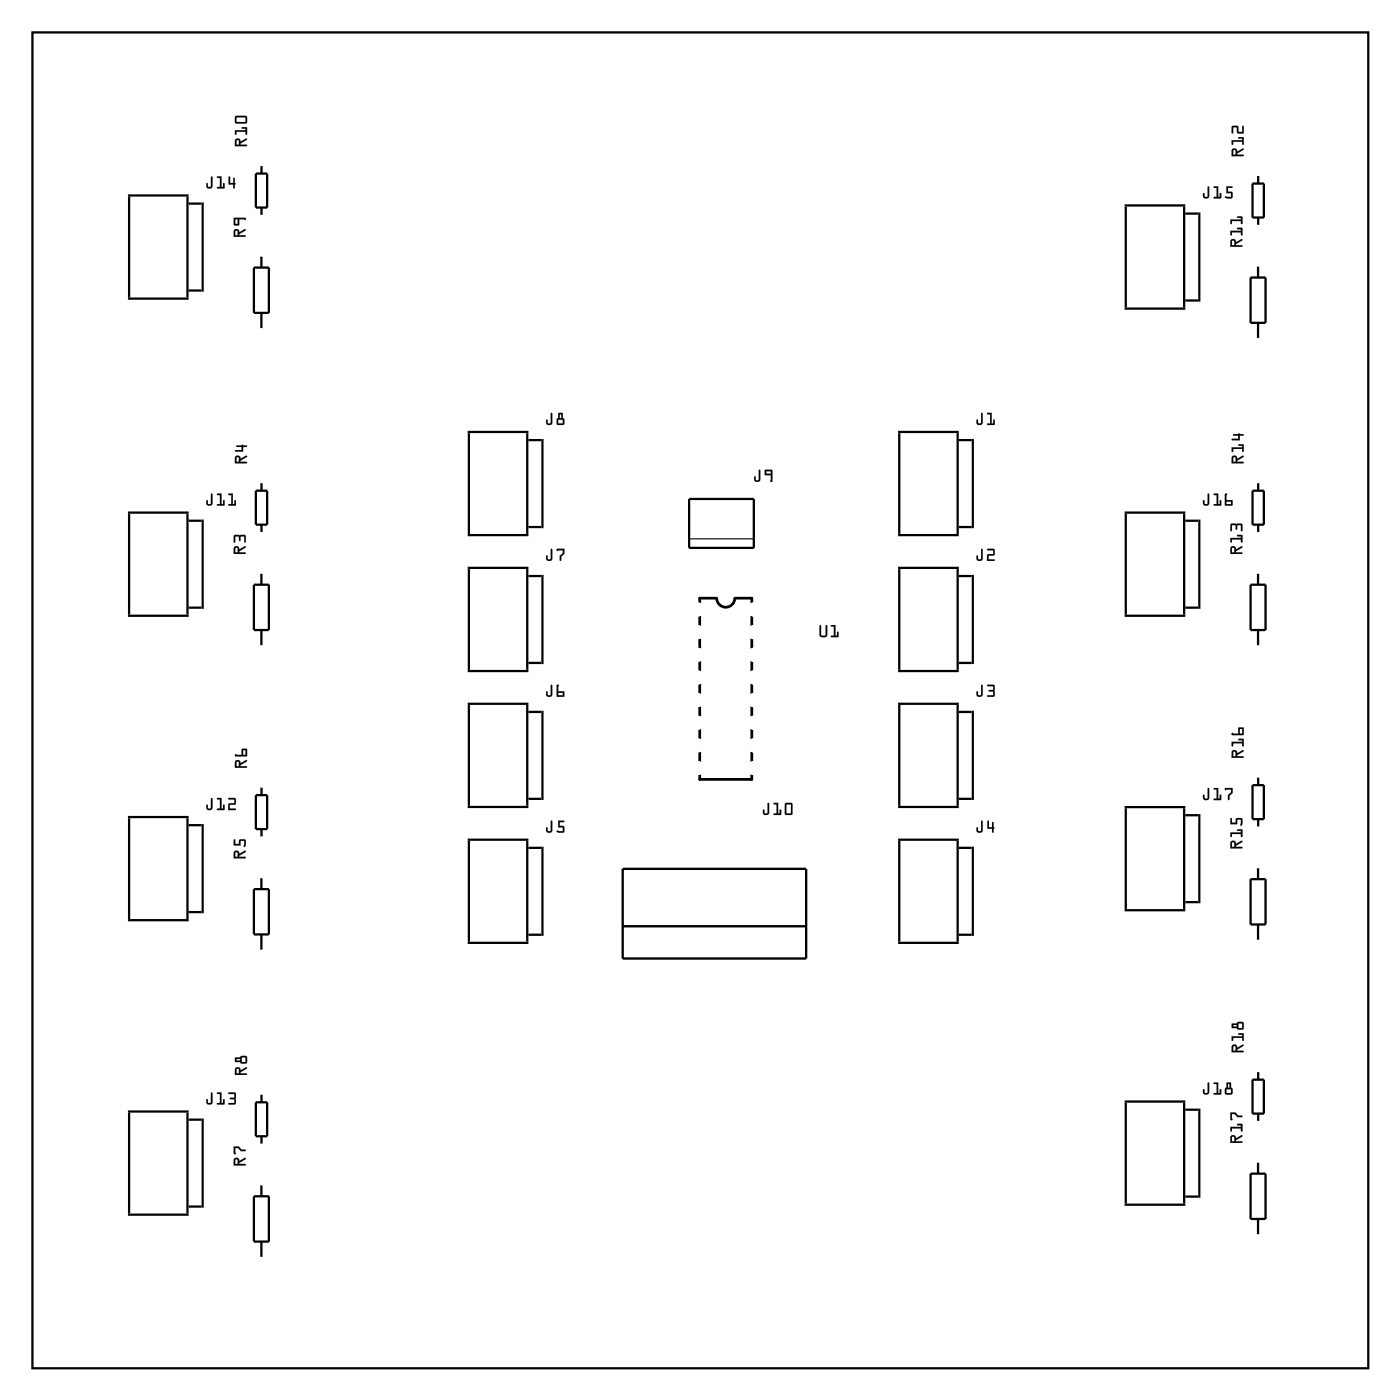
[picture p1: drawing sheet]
<svg xmlns="http://www.w3.org/2000/svg" width="157mm" height="157mm" viewBox="0 0 157 157" stroke-linecap="round" stroke-linejoin="round" font-family="sans-serif">
<path d="M3.6 3.6h149.8v149.8h-149.8z" fill="none" stroke="#000" stroke-width=".2"/>
<g fill="#000">
<path d="M3.6 3.6h149.8v149.8h-149.8zM3.6 3.6v149.8h149.8v-149.8z"/>
<path d="M26.4 15.6a.32 .32 0 0 1 .4-.1 .32 .32 0 0 1 .2 .4l.7-.4v.2l-.7 .4v.1h.6l.1 .1-1.4 .1zM26.5 15.7v.5h.3v-.4zM26.3 14.6h1.2v-.2h-.4v-.1h.6v.8h-.2v-.3h-1v.3h-.1zM26.4 13h1.2l.1 .2v.5l-.2 .2-1-.1-.2-.1zM26.5 13.2v.5h1v-.5z"/>
<path d="M26.4 15.6a.32 .32 0 0 1 .4-.1 .32 .32 0 0 1 .2 .4l.6-.4a.1 .1 0 0 1 .1 .1 .1 .1 0 0 1 0 .1l-.7 .4v.1h.6a.1 .1 0 0 1 .1 .1 .1 .1 0 0 1-.1 .1h-1.3v-.6zM26.4 15.6l-.1 .8 1.4-.1-.1-.1h-.6v-.1l.7-.4-.1-.2-.6 .4a.31 .31 0 0 0-.2-.3 .31 .31 0 0 0-.4 0zM26.6 15.7l-.1 .5h.3v-.4zM26.5 15.7l.3 .1v.4h-.3zM26.3 14.6h1.2v-.2h-.3a.1 .1 0 0 1-.1-.1 .1 .1 0 0 1 .1-.1l.5 .1v.7a.1 .1 0 0 1-.1 .1 .1 .1 0 0 1-.1-.1v-.2h-1v.2a.1 .1 0 0 1-.1 .1 .1 .1 0 0 1-.1-.1zM26.3 14.6l.1 .5h.1v-.3h1v.3h.2l-.1-.8h-.5v.1h.4v.2zM26.4 13h1.2l.1 .2v.5l-.2 .2h-1.1l-.1-.2zM26.4 13v.7l.1 .1h1l.2-.1v-.5l-.1-.2zM26.5 13.2v.5h1v-.5zM26.5 13.2h1v.5h-1z"/>
<path d="M138.2 16.7a.32 .32 0 0 1 .4 0 .32 .32 0 0 1 .1 .3l.7-.3 .1 .1-.8 .4v.1h.7l.1 .2h-1.4zM138.3 16.8v.5h.2v-.4zM138.1 15.7h1.2v-.1l-.4-.1v-.1h.5l.1 .8h-.2v-.3h-1v.3h-.1zM138.2 14.2l.6-.1 .1 .2v.5h.4v-.6l.1-.1 .1 .9-.8-.1v-.6h-.4v.6l-.1 .1z"/>
<path d="M138.2 16.7a.32 .32 0 0 1 .4 0 .32 .32 0 0 1 .1 .3l.6-.4a.11 .11 0 0 1 .2 .1 .1 .1 0 0 1-.1 .1l-.7 .4v.1h.7a.1 .1 0 0 1 .1 .1 .1 .1 0 0 1-.1 .1h-1.3v-.6zM138.2 16.7l-.1 .8h1.4l-.1-.2h-.7v-.1l.7-.4v-.1l-.7 .3a.31 .31 0 0 0-.1-.3 .31 .31 0 0 0-.4 0zM138.3 16.9v.4h.2v-.4zM138.3 16.8l.2 .1 .1 .4h-.3zM138.1 15.7h1.2v-.1h-.4a.1 .1 0 0 1-.1-.1 .1 .1 0 0 1 .1-.1h.5l.1 .8a.1 .1 0 0 1-.1 .1 .1 .1 0 0 1-.1-.1v-.3h-1v.3a.1 .1 0 0 1-.1 .1 .1 .1 0 0 1-.1-.1zM138.1 15.7l.1 .5h.1v-.3h1v.3h.2l-.1-.8h-.5v.1h.4v.2zM138.1 14.2l.7-.1 .1 .7h.4v-.6a.1 .1 0 0 1 .1-.1 .1 .1 0 0 1 .1 .1v.8l-.8-.1v-.6h-.4v.6a.1 .1 0 0 1-.1 .1 .1 .1 0 0 1-.1-.1zM138.2 14.2v.8l.1-.1v-.6h.4l.1 .6 .7 .1-.1-.9-.1 .1v.6h-.4v-.5l-.1-.2z"/>
<path d="M23.7 19.8l.1 .1v1a.37 .37 0 0 1-.3 .3 .37 .37 0 0 1-.4-.3v-.3a.1 .1 0 0 1 .1-.1 .1 .1 0 0 1 .1 .1v.3h.3zM23.7 19.8v1.1h-.4l-.1-.4-.1 .1v.3a.35 .35 0 0 0 .4 .2 .35 .35 0 0 0 .3-.2v-1zM24.3 19.8h.5v1.2h.2v-.4a.1 .1 0 0 1 .1-.1 .1 .1 0 0 1 .1 .1v.5h-.8a.1 .1 0 0 1-.1 0 .1 .1 0 0 1 .1-.1h.3v-1h-.3zM24.3 19.8l.1 .1h.3v1.1h-.3l-.1 .1h.8v-.6l-.1 .1v.4h-.2v-1.2zM25.6 19.8h.2v.7h.3v-.5a.1 .1 0 0 1 .1-.1 .1 .1 0 0 1 .1 .1v.5a.09 .09 0 0 1 .1 .1 .09 .09 0 0 1-.1 .1v.4a.1 .1 0 0 1-.1 0 .1 .1 0 0 1-.1 0v-.4h-.5zM25.7 19.8l-.1 .9h.6v.4h.1v-.4l.1-.1-.1-.1v-.5h-.1v.5h-.4v-.7z"/>
<path d="M23.7 19.8l.1 .1v1a.36 .36 0 0 1-.3 .3 .36 .36 0 0 1-.4-.3v-.3l.1-.1 .1 .1v.3h.3zM24.3 19.8h.5v1.2h.2v-.4l.1-.1v.6h-.8l.1-.1h.3v-1l-.3-.1zM25.7 19.8h.1v.7h.3l.1-.5h.1v.5l.1 .1-.1 .1v.4h-.1l-.1-.4h-.5z"/>
<path d="M26.3 25.8a.32 .32 0 0 1 .4-.1 .32 .32 0 0 1 .1 .4l.7-.4 .1 .1-.8 .5v.1h.7l.1 .1-1.4 .1zM26.4 25.9v.5h.2v-.5zM26.2 24.4h1.3l.1 .2-.1 .1-.1-.1h-.6v.7h-.5l-.1-.1zM26.4 24.6v.5h.2v-.5z"/>
<path d="M26.3 25.8a.32 .32 0 0 1 .4-.1 .32 .32 0 0 1 .1 .4l.6-.4a.1 .1 0 0 1 .2 0 .11 .11 0 0 1-.1 .2l-.7 .4v.1h.7a.1 .1 0 0 1 .1 .1 .1 .1 0 0 1-.1 .1h-1.3v-.6zM26.3 25.8l-.1 .8 1.4-.1-.1-.1h-.7v-.1l.7-.4v-.2l-.7 .4a.31 .31 0 0 0-.1-.4 .31 .31 0 0 0-.4 .1zM26.4 25.9v.5h.2v-.5zM26.4 25.9h.2l.1 .5h-.3zM26.2 24.4h1.3l.1 .2a.09 .09 0 0 1-.1 .1 .09 .09 0 0 1-.1-.1h-.6v.7h-.5l-.1-.1zM26.2 24.4v.8l.1 .1h.5v-.7h.6l.1 .1 .1-.1-.1-.2zM26.4 24.6v.5h.2v-.5zM26.4 24.6h.3v.5h-.3z"/>
<path d="M135.4 20.9l.2 .1v1a.37 .37 0 0 1-.4 .3 .37 .37 0 0 1-.3-.3v-.3a.1 .1 0 0 1 .1-.1 .1 .1 0 0 1 .1 .1v.4l.3-.1zM135.4 20.9v1.1l-.3 .1-.1-.5-.1 .1v.3a.35 .35 0 0 0 .3 .3 .35 .35 0 0 0 .4-.3v-1zM136.1 20.9h.5v1.2h.2v-.4a.1 .1 0 0 1 .1-.1 .1 .1 0 0 1 .1 .1l-.1 .5-.7 .1a.1 .1 0 0 1-.1-.1 .1 .1 0 0 1 .1-.1h.2v-1h-.3zM136.1 20.9v.2h.3v1h-.3v.1h.8v-.5h-.1v.4h-.2v-1.2zM137.5 20.9h.6a.1 .1 0 0 1 .1 .1 .1 .1 0 0 1-.1 .1h-.4v.4h.5v.7l-.2 .1-.6-.1a.1 .1 0 0 1-.1-.1 .11 .11 0 0 1 .2-.1l.5 .1v-.4h-.5zM137.5 20.9v.8h.5v.4l-.6-.1v.1l.2 .1h.5l.1-.1v-.5l-.1-.1h-.4v-.4h.5v-.1z"/>
<path d="M135.4 20.9l.2 .1v1a.36 .36 0 0 1-.4 .3 .36 .36 0 0 1-.3-.3v-.3l.1-.1 .1 .1v.4l.3-.1zM136.1 20.9h.5v1.2h.2v-.4l.1-.1v.7l-.8-.1v-.1h.3v-1h-.3zM137.5 20.9h.6l.1 .1-.1 .1h-.4v.4h.4l.1 .1v.5l-.2 .2h-.4a.15 .15 0 0 1-.2-.1 .15 .15 0 0 1 .1-.2l.5 .1v-.4h-.5z"/>
<path d="M138 26.9a.32 .32 0 0 1 .4-.1 .32 .32 0 0 1 .2 .4l.7-.4v.1l-.7 .5v.1h.6l.1 .1-1.3 .1zM138.2 27l-.1 .5h.3v-.5zM138 25.9h1.1v-.2h-.3l-.1-.1 .6-.1v.8h-.1l-.1-.2h-1v.2l-.1 .1zM138 24.6h1.1v-.2h-.3l-.1-.1h.6v.8h-.1l-.1-.3h-1v.3h-.1z"/>
<path d="M138 26.9a.32 .32 0 0 1 .4-.1 .32 .32 0 0 1 .2 .4l.6-.4a.1 .1 0 0 1 .1 0 .1 .1 0 0 1 0 .2l-.7 .4v.1h.6a.1 .1 0 0 1 .1 .1 .1 .1 0 0 1-.1 .1h-1.2v-.6zM138 26.9v.8l1.3-.1-.1-.1h-.6v-.1l.7-.4v-.2l-.7 .4a.31 .31 0 0 0-.2-.4 .31 .31 0 0 0-.4 .1zM138.2 27l-.1 .5h.3v-.5zM138.2 27h.2v.5h-.3zM138 25.9h1.1v-.2h-.3a.1 .1 0 0 1-.1-.1 .1 .1 0 0 1 .1-.1l.5 .1v.7a.1 .1 0 0 1-.1 .1 .1 .1 0 0 1-.1-.1v-.2h-1v.2a.1 .1 0 0 1 0 .1 .1 .1 0 0 1-.1-.1zM138 25.9v.5l.1-.1v-.3h1.1v.3h.1v-.8l-.6 .1 .1 .1h.4v.2zM138 24.6h1.1v-.2h-.3a.1 .1 0 0 1-.1 0 .1 .1 0 0 1 .1-.1h.5v.7a.1 .1 0 0 1-.1 .1 .1 .1 0 0 1-.1-.1v-.2h-1v.2a.1 .1 0 0 1 0 .1 .1 .1 0 0 1-.1-.1zM138 24.6v.5h.1v-.3h1.1v.3h.1v-.8h-.6l.1 .1h.4v.2z"/>
<path d="M23.7 55.4h.1v1a.37 .37 0 0 1-.3 .3 .37 .37 0 0 1-.4-.3v-.2a.1 .1 0 0 1 .1-.1 .1 .1 0 0 1 .1 .1v.3h.3zM23.7 55.4v1.1h-.4l-.1-.4h-.1v.3a.35 .35 0 0 0 .4 .3 .35 .35 0 0 0 .3-.3v-1zM24.3 55.4l.5-.1v1.2h.2v-.3a.1 .1 0 0 1 .1-.1 .1 .1 0 0 1 .1 .1v.5h-.8a.1 .1 0 0 1-.1-.1 .1 .1 0 0 1 .1-.1h.3v-1h-.3zM24.3 55.4l.1 .1h.3v1h-.3l-.1 .1 .8 .1v-.6h-.1v.4h-.2v-1.2zM25.6 55.4l.5-.1v1.2h.2v-.3a.1 .1 0 0 1 .1-.1 .1 .1 0 0 1 .1 .1l-.1 .5h-.7a.1 .1 0 0 1-.1-.1 .1 .1 0 0 1 .1-.1h.2v-1h-.3zM25.6 55.4v.1h.3v1h-.3v.1l.8 .1v-.6h-.1v.4h-.2v-1.2z"/>
<path d="M23.7 55.4h.1v1a.36 .36 0 0 1-.3 .3 .36 .36 0 0 1-.4-.3v-.3h.1h.1v.4h.3zM24.3 55.4l.5-.1v1.2h.2v-.4h.1v.6l-.8-.1 .1-.1h.3v-1h-.3zM25.6 55.4l.5-.1v1.2h.2v-.4h.1v.6l-.8-.1v-.1h.3v-1h-.3z"/>
<path d="M26.4 51.2a.32 .32 0 0 1 .4-.1 .32 .32 0 0 1 .2 .4l.7-.4v.1l-.7 .5v.1h.6l.1 .1-1.4 .1zM26.5 51.3v.5h.3v-.5zM26.5 50l.6-.1h.1l.5 .1v.1h-.4v.5h-.9h-.1l.1-.1h.7v-.4h-.6z"/>
<path d="M26.4 51.2a.32 .32 0 0 1 .4-.1 .32 .32 0 0 1 .2 .4l.6-.4a.1 .1 0 0 1 .1 0 .1 .1 0 0 1 0 .2l-.7 .4v.1h.6a.1 .1 0 0 1 .1 .1 .1 .1 0 0 1-.1 .1h-1.3v-.6zM26.4 51.2l-.1 .8 1.4-.1-.1-.1h-.6v-.1l.7-.4-.1-.2-.6 .4a.31 .31 0 0 0-.2-.4 .31 .31 0 0 0-.4 .1zM26.6 51.3l-.1 .5h.3v-.5zM26.5 51.3h.3v.5h-.3zM26.5 50l.6-.1a.09 .09 0 0 1 .1 0 .09 .09 0 0 1 .1 0h.3a.1 .1 0 0 1 .1 .1 .1 .1 0 0 1-.1 .1h-.3v.6h-.9a.1 .1 0 0 1-.1-.1 .1 .1 0 0 1 .1-.1h.7v-.4h-.6zM26.5 50v.1h.6v.4h-.7v.1h.9v-.5h.3l.1-.1-.5-.1-.1 .1z"/>
<path d="M61.8 46.3l.1 .1v1a.37 .37 0 0 1-.3 .3 .37 .37 0 0 1-.4-.3v-.3a.1 .1 0 0 1 .1-.1 .1 .1 0 0 1 .1 .1v.4l.3-.1zM61.8 46.3v1.1l-.4 .1-.1-.5-.1 .1v.3a.35 .35 0 0 0 .4 .3 .35 .35 0 0 0 .3-.3v-1zM62.6 46.3h.5v.6l.2 .2v.4l-.1 .2h-.6l-.2-.1v-.5l.2-.2zM62.6 46.3v.6l-.2 .2v.4l.2 .1h.6l.1-.1v-.4l-.2-.2v-.5zM62.6 47.1v.4h.5v-.4zM62.6 47.1h.5v.4h-.5zM62.8 46.5v.4h.1v-.4zM62.8 46.5h.1v.4h-.1z"/>
<path d="M61.8 46.3l.1 .1v1a.36 .36 0 0 1-.3 .3 .36 .36 0 0 1-.4-.3v-.3l.1-.1 .1 .1v.4l.3-.1zM62.6 46.3h.5v.6l.2 .2v.4l-.1 .1-.6 .1-.2-.2v-.4l.2-.2zM62.6 47.1v.4h.5v-.4zM62.8 46.5v.4h.1v-.4z"/>
<path d="M85.1 52.7l.2 .1v1a.37 .37 0 0 1-.4 .3 .37 .37 0 0 1-.3-.3v-.3a.1 .1 0 0 1 0-.1 .1 .1 0 0 1 .1 .1l.1 .3h.2zM85.1 52.7v1.1h-.3l-.1-.4-.1 .1v.3a.35 .35 0 0 0 .3 .2 .35 .35 0 0 0 .3-.2v-1zM85.8 52.7h.8v1.2l-.2 .1a.09 .09 0 0 1-.1-.1 .09 .09 0 0 1 .1 0v-.6l-.7-.1zM85.8 52.7v.5l.6 .1v.6l.2 .1v-1.3zM85.9 52.8v.3h.5v-.3zM85.9 52.8h.5v.3h-.5z"/>
<path d="M85.1 52.7l.2 .1v1a.36 .36 0 0 1-.4 .2 .36 .36 0 0 1-.3-.2v-.3l.1-.1v.1l.1 .3h.3zM85.8 52.7h.8v1.3l-.2-.1v-.6l-.6-.1zM85.9 52.8v.3h.5v-.3z"/>
<path d="M110 46.3l.2 .1v1a.37 .37 0 0 1-.4 .3 .37 .37 0 0 1-.3-.3v-.3a.1 .1 0 0 1 .1-.1 .1 .1 0 0 1 .1 .1v.4l.3-.1zM110 46.3v1.1l-.3 .1-.1-.5-.1 .1v.3a.35 .35 0 0 0 .3 .3 .35 .35 0 0 0 .4-.3v-1zM110.7 46.3h.5v1.2h.2v-.4a.1 .1 0 0 1 .1-.1 .1 .1 0 0 1 .1 .1l-.1 .5-.7 .1a.1 .1 0 0 1-.1-.1 .1 .1 0 0 1 .1-.1h.2v-1h-.3zM110.7 46.3v.2h.3v1h-.3v.1h.8v-.5h-.1v.4h-.2v-1.2z"/>
<path d="M110 46.3l.2 .1v1a.36 .36 0 0 1-.4 .3 .36 .36 0 0 1-.3-.3v-.3l.1-.1 .1 .1v.4l.3-.1zM110.7 46.3h.5v1.2h.2v-.4l.1-.1v.7l-.8-.1v-.1h.3v-1h-.3z"/>
<path d="M135.4 55.4h.2v1a.37 .37 0 0 1-.4 .3 .37 .37 0 0 1-.3-.3v-.2a.1 .1 0 0 1 .1-.1 .1 .1 0 0 1 .1 .1v.3h.3zM135.4 55.4v1.1h-.3l-.1-.4h-.1v.3a.35 .35 0 0 0 .3 .3 .35 .35 0 0 0 .4-.3v-1zM136.1 55.4l.5-.1v1.2h.2v-.3a.1 .1 0 0 1 .1-.1 .1 .1 0 0 1 .1 .1l-.1 .5h-.7a.1 .1 0 0 1-.1-.1 .1 .1 0 0 1 .1-.1h.2v-1h-.3zM136.1 55.4v.1h.3v1h-.3v.1l.8 .1v-.6h-.1v.4h-.2v-1.2zM137.4 55.4l.1-.1a.09 .09 0 0 1 .1 .1 .09 .09 0 0 1-.1 .1v.6h.7v.6l-.9-.1zM137.4 55.4v1.2l.8 .1v-.6h-.7v-.6l.1-.1zM137.5 56.3v.2h.5v-.2zM137.5 56.2h.5v.3h-.5z"/>
<path d="M135.4 55.4h.2v1a.36 .36 0 0 1-.4 .3 .36 .36 0 0 1-.3-.3v-.3h.1h.1v.4h.3zM136.1 55.4l.5-.1v1.2h.2v-.4h.1v.6l-.8-.1v-.1h.3v-1h-.3zM137.4 55.4h.2l-.1 .1v.6h.7v.6l-.8-.1zM137.5 56.3v.2h.5v-.2z"/>
<path d="M138.2 51.2a.32 .32 0 0 1 .4-.1 .32 .32 0 0 1 .1 .4l.7-.4 .1 .1-.8 .5v.1h.7l.1 .1-1.4 .1zM138.3 51.3v.5h.2v-.5zM138.1 50.2h1.2v-.2h-.4v-.1l.5-.1 .1 .8h-.2v-.3h-1v.3l-.1 .1zM138.3 48.7h.5l.1-.1 .6 .2h-.1l-.4 .1v.5h-.8l-.1-.1 .1-.1h.6v-.3l-.5-.1z"/>
<path d="M138.2 51.2a.32 .32 0 0 1 .4-.1 .32 .32 0 0 1 .1 .4l.6-.4a.1 .1 0 0 1 .2 0 .11 .11 0 0 1-.1 .2l-.7 .4v.1h.7a.1 .1 0 0 1 .1 .1 .1 .1 0 0 1-.1 .1h-1.3v-.6zM138.2 51.2l-.1 .8 1.4-.1-.1-.1h-.7v-.1l.7-.4v-.2l-.7 .4a.31 .31 0 0 0-.1-.4 .31 .31 0 0 0-.4 .1zM138.3 51.3v.5h.2v-.5zM138.3 51.3h.2l.1 .5h-.3zM138.1 50.2h1.2v-.2h-.4a.1 .1 0 0 1-.1-.1 .1 .1 0 0 1 .1-.1h.5l.1 .8a.1 .1 0 0 1-.1 .1 .1 .1 0 0 1-.1-.1v-.3h-1v.3a.1 .1 0 0 1-.1 .1 .1 .1 0 0 1-.1-.1zM138.1 50.2l.1 .5 .1-.1v-.3h1v.3h.2l-.1-.8-.5 .1v.1h.4v.2zM138.3 48.7h.5a.09 .09 0 0 1 .1-.1 .09 .09 0 0 1 .1 .1h.4a.1 .1 0 0 1 .1 .1 .1 .1 0 0 1-.1 .1h-.4v.5h-.8a.1 .1 0 0 1-.1-.1 .1 .1 0 0 1 .1-.1h.6v-.3h-.5zM138.3 48.7v.1h.6v.4h-.7l-.1 .1 .1 .1h.8v-.6h.4h.1l-.6-.2v.1z"/>
<path d="M26.3 61.3a.32 .32 0 0 1 .4 0 .32 .32 0 0 1 .1 .3l.7-.3 .1 .1-.8 .4v.1h.7l.1 .2h-1.4zM26.4 61.4v.5h.2v-.4zM26.3 60h1.2l.1 .2v.6h-.2v-.6h-.4v.4l-.1 .1-.1-.1v-.4h-.4v.6h-.1z"/>
<path d="M26.3 61.3a.32 .32 0 0 1 .4 0 .32 .32 0 0 1 .1 .3l.6-.3a.1 .1 0 0 1 .2 0 .1 .1 0 0 1-.1 .1l-.7 .4v.1h.7a.1 .1 0 0 1 .1 .1 .1 .1 0 0 1-.1 .1h-1.3v-.6zM26.3 61.3l-.1 .8h1.4l-.1-.2h-.7v-.1l.7-.4v-.1l-.7 .3a.31 .31 0 0 0-.1-.3 .31 .31 0 0 0-.4 0zM26.4 61.5v.4h.2v-.4zM26.4 61.4l.2 .1 .1 .4h-.3zM26.2 60h1.3l.1 .2v.6a.1 .1 0 0 1-.1 .1 .1 .1 0 0 1-.1-.1v-.6h-.4v.4a.1 .1 0 0 1-.1 .1 .1 .1 0 0 1-.1-.1v-.4h-.4v.6a.1 .1 0 0 1-.1 .1 .1 .1 0 0 1-.1-.1zM26.3 60v.8h.1v-.7l.4 .1v.4l.1 .1 .1-.1v-.4l.4-.1v.7h.2v-.6l-.1-.2z"/>
<path d="M61.8 76.8l.1 .1v1a.37 .37 0 0 1-.3 .3 .37 .37 0 0 1-.4-.3v-.3a.1 .1 0 0 1 .1-.1 .1 .1 0 0 1 .1 .1v.3h.3zM61.8 76.8v1.1h-.4l-.1-.4-.1 .1v.3a.35 .35 0 0 0 .4 .2 .35 .35 0 0 0 .3-.2v-1zM62.4 76.8h.2a.09 .09 0 0 1 .1 .1 .09 .09 0 0 1-.1 .1v.5l.7 .1-.1 .5h-.8zM62.4 76.8v1.3h.8l.1-.5-.7-.1v-.6h.1zM62.6 77.7v.3h.5v-.3zM62.6 77.7h.5v.3h-.5z"/>
<path d="M61.8 61.6h.1v1a.37 .37 0 0 1-.3 .3 .37 .37 0 0 1-.4-.3v-.2a.1 .1 0 0 1 .1-.1 .1 .1 0 0 1 .1 .1v.3h.3zM61.8 61.6v1.1h-.4l-.1-.4h-.1v.3a.35 .35 0 0 0 .4 .3 .35 .35 0 0 0 .3-.3v-1zM62.4 61.6l.9-.1v.6l-.4 .3v.4a.1 .1 0 0 1 0 .1 .1 .1 0 0 1-.1-.1v-.5l.3-.3v-.3h-.5l-.1 .1zM62.4 61.6l.1 .2 .6-.1v.3l-.3 .4v.4l.1 .1v-.5l.4-.3v-.6z"/>
<path d="M61.8 76.8l.1 .1v1a.36 .36 0 0 1-.3 .2 .36 .36 0 0 1-.4-.2v-.3l.1-.1 .1 .1v.3h.3zM62.4 76.8h.3l-.1 .2v.5l.7 .1-.1 .5h-.8zM62.6 77.7v.3h.5v-.3z"/>
<path d="M61.8 61.6h.1v1a.36 .36 0 0 1-.3 .3 .36 .36 0 0 1-.4-.3v-.3h.1h.1v.4h.3zM62.4 61.6l.9-.1v.6l-.4 .3v.5l-.1-.1v-.4l.3-.4v-.3l-.6 .1z"/>
<path d="M91.9 70.1h.2v1.1l.1 .1 .4-.1v-1a.1 .1 0 0 1 .1-.1 .1 .1 0 0 1 .1 .1l-.1 1.1-.1 .1-.4 .1-.2-.1-.1-.2zM91.9 70.1v1.2l.2 .1h.5l.2-.2-.1-1.1h-.1v.1v1l-.4 .1-.1-.1v-1.1zM93.2 70.1h.5v1.2h.2l-.1-.4a.1 .1 0 0 1 .1-.1 .1 .1 0 0 1 .1 .1v.5l-.8 .1a.1 .1 0 0 1 0-.1 .1 .1 0 0 1 0-.1h.3v-1h-.3zM93.2 70.1v.2h.3v1h-.3v.1h.8v-.6l-.1 .1v.4h-.2v-1.2z"/>
<path d="M91.9 70.1h.2v1.1l.1 .1 .4-.1v-1l.1-.1h.1v1.1l-.2 .2h-.5l-.2-.1zM93.2 70.1h.5v1.2h.2v-.4l.1-.1v.6h-.8v-.1h.3v-1h-.3z"/>
<path d="M110 76.8l.2 .1v1a.37 .37 0 0 1-.4 .3 .37 .37 0 0 1-.3-.3v-.3a.1 .1 0 0 1 .1-.1 .1 .1 0 0 1 .1 .1v.3h.3zM110 76.8v1.1h-.3l-.1-.4-.1 .1v.3a.35 .35 0 0 0 .3 .2 .35 .35 0 0 0 .4-.2v-1zM110.7 76.8h.7l.2 .2-.1 .5v.5l-.1 .1h-.6a.1 .1 0 0 1-.1 0 .1 .1 0 0 1 .1-.1h.6l-.1-.4h-.4a.1 .1 0 0 1-.1-.1 .1 .1 0 0 1 .1-.1l.4-.1 .1-.3h-.7zM110.7 76.8v.1h.7l-.1 .4-.4 .1v.1l.4 .1 .1 .4h-.6l-.1 .1h.7l.1-.1v-.5v-.6l-.1-.1z"/>
<path d="M110 61.6h.2v1a.37 .37 0 0 1-.4 .3 .37 .37 0 0 1-.3-.3v-.2a.1 .1 0 0 1 .1-.1 .1 .1 0 0 1 .1 .1v.3h.3zM110 61.6v1.1h-.3l-.1-.4h-.1v.3a.35 .35 0 0 0 .3 .3 .35 .35 0 0 0 .4-.3v-1zM110.7 61.6l.7-.1 .1 .1v.7h-.6v.4h.6a.1 .1 0 0 1 .1 .1 .1 .1 0 0 1-.1 .1h-.8v-.7l.7-.1v-.4h-.7zM110.7 61.6v.1h.7v.4l-.7 .1v.7h.8v-.2h-.7v-.4l.7-.1v-.6l-.1-.1z"/>
<path d="M110 76.8l.2 .1v1a.36 .36 0 0 1-.4 .2 .36 .36 0 0 1-.3-.2v-.3l.1-.1 .1 .1v.3h.3zM110.7 76.8h.7l.1 .1v.6v.5l-.1 .1h-.7l.1-.1h.6l-.1-.4-.4-.1h-.1l.1-.1 .4-.1 .1-.3-.7-.1z"/>
<path d="M110 61.6h.2v1a.36 .36 0 0 1-.4 .3 .36 .36 0 0 1-.3-.3v-.3h.1h.1v.4h.3zM110.7 61.6l.7-.1 .1 .1v.7h-.6v.4h.6v.2h-.8v-.7l.7-.1v-.4h-.7z"/>
<path d="M138 61.3a.32 .32 0 0 1 .4 0 .32 .32 0 0 1 .2 .3l.7-.3v.1l-.7 .4v.1h.6l.1 .2h-1.3zM138.2 61.4l-.1 .5h.3v-.4zM138 60.3h1.1v-.1l-.3-.1-.1-.1h.6v.8h-.1l-.1-.3h-1v.3h-.1zM138 58.8l1.2-.1 .1 .2v.6h-.1l-.1-.6h-.3l-.1 .4-.1 .1v-.1l-.1-.4h-.4v.6l-.1 .1z"/>
<path d="M138 61.3a.32 .32 0 0 1 .4 0 .32 .32 0 0 1 .2 .3l.6-.3a.1 .1 0 0 1 .1 0 .1 .1 0 0 1 0 .1l-.7 .4v.1h.6a.1 .1 0 0 1 .1 .1 .1 .1 0 0 1-.1 .1h-1.2v-.6zM138 61.3v.8h1.3l-.1-.2h-.6v-.1l.7-.4v-.1l-.7 .3a.31 .31 0 0 0-.2-.3 .31 .31 0 0 0-.4 0zM138.2 61.5l-.1 .4h.3v-.4zM138.2 61.4l.2 .1v.4h-.3zM138 60.3h1.1v-.1h-.3a.1 .1 0 0 1-.1-.1 .1 .1 0 0 1 .1-.1h.5v.8a.1 .1 0 0 1-.1 .1 .1 .1 0 0 1-.1-.1v-.3h-1v.3a.1 .1 0 0 1 0 .1 .1 .1 0 0 1-.1-.1zM138 60.3v.5h.1v-.3h1.1v.3h.1v-.8h-.6l.1 .1h.4v.2zM138 58.8l1.2-.1 .1 .2v.6a.1 .1 0 0 1-.1 .1 .1 .1 0 0 1-.1-.1v-.6h-.3l-.1 .4a.1 .1 0 0 1-.1 .1 .1 .1 0 0 1-.1-.1v-.4h-.4v.6a.1 .1 0 0 1 0 .1 .1 .1 0 0 1-.1-.1zM138 58.8v.8l.1-.1v-.6h.4l.1 .4v.1l.1-.1 .1-.4h.4v.6h.1v-.6l-.1-.2z"/>
<path d="M23.7 89.5l.1 .1v1a.37 .37 0 0 1-.3 .3 .37 .37 0 0 1-.4-.3v-.3a.1 .1 0 0 1 .1-.1 .1 .1 0 0 1 .1 .1v.3h.3zM23.7 89.5v1.1h-.4l-.1-.4-.1 .1v.3a.35 .35 0 0 0 .4 .2 .35 .35 0 0 0 .3-.2v-1zM24.3 89.5h.5v1.2h.2v-.4a.1 .1 0 0 1 .1-.1 .1 .1 0 0 1 .1 .1v.5h-.8a.1 .1 0 0 1-.1 0 .1 .1 0 0 1 .1-.1h.3v-1h-.3zM24.3 89.5l.1 .1h.3v1.1h-.3l-.1 .1h.8v-.6l-.1 .1v.4h-.2v-1.2zM25.6 89.5h.7l.2 .1-.1 .6h-.6v.5h.6a.1 .1 0 0 1 .1 .1 .1 .1 0 0 1-.1 0h-.8v-.7h.7v-.4h-.7zM25.6 89.5v.1h.7v.5h-.7v.7h.8v-.1h-.6v-.5h.6v-.6l-.1-.1z"/>
<path d="M23.7 89.5l.1 .1v1a.36 .36 0 0 1-.3 .2 .36 .36 0 0 1-.4-.2v-.3l.1-.1 .1 .1v.3h.3zM24.3 89.5h.5v1.2h.2v-.4l.1-.1v.6h-.8l.1-.1h.3v-1l-.3-.1zM25.6 89.5h.7l.1 .1v.6h-.6v.5h.6v.1h-.8v-.7h.7v-.4l-.7-.1z"/>
<path d="M26.3 95.5a.32 .32 0 0 1 .4-.1 .32 .32 0 0 1 .1 .4l.7-.4 .1 .1-.8 .5v.1h.7l.1 .1-1.4 .1zM26.4 95.6v.5h.2v-.5zM26.2 94.1l.2 .1v.4h.4v-.4l.7-.1 .1 .2v.4a.15 .15 0 0 1-.1 .2 .15 .15 0 0 1-.2 0l.1-.6h-.4v.5h-.8z"/>
<path d="M26.3 95.5a.32 .32 0 0 1 .4-.1 .32 .32 0 0 1 .1 .4l.6-.4a.1 .1 0 0 1 .2 0 .11 .11 0 0 1-.1 .2l-.7 .4v.1h.7a.1 .1 0 0 1 .1 .1 .1 .1 0 0 1-.1 .1h-1.3v-.7zM26.3 95.5l-.1 .8 1.4-.1-.1-.1h-.7v-.1l.7-.5v-.1l-.7 .4a.31 .31 0 0 0-.1-.4 .31 .31 0 0 0-.4 .1zM26.4 95.6v.5h.2v-.5zM26.4 95.6h.2l.1 .5h-.3zM26.2 94.1l.2 .1v.4h.4v-.4l.7-.1 .1 .2-.1 .6a.1 .1 0 0 1-.1 .1 .1 .1 0 0 1-.1-.1l.1-.6h-.4v.5h-.8zM26.2 94.1v.7h.8v-.5h.4l-.1 .6 .1 .1 .1-.1 .1-.6-.1-.2-.6 .1-.1 .4h-.4v-.4z"/>
<path d="M26.4 85.3a.32 .32 0 0 1 .4-.1 .32 .32 0 0 1 .2 .4l.7-.4v.2l-.7 .4v.1h.6l.1 .1-1.4 .1zM26.5 85.4v.5h.3v-.4zM26.4 84.6h.7v-.6h.6v.8h-1.3h-.1zM27.3 84.1v.5h.2v-.5z"/>
<path d="M26.4 85.3a.32 .32 0 0 1 .4-.1 .32 .32 0 0 1 .2 .4l.6-.4a.1 .1 0 0 1 .1 .1 .1 .1 0 0 1 0 .1l-.7 .4v.1h.6a.1 .1 0 0 1 .1 .1 .1 .1 0 0 1-.1 .1h-1.3v-.6zM26.4 85.3l-.1 .8 1.4-.1-.1-.1h-.6v-.1l.7-.4-.1-.2-.6 .4a.31 .31 0 0 0-.2-.3 .31 .31 0 0 0-.4 0zM26.6 85.4l-.1 .5h.3v-.4zM26.5 85.4l.3 .1v.4h-.3zM26.4 84.6h.7v-.6h.6v.8h-1.3h-.1zM26.4 84.6v.2h1.2l.1-.8h-.6v.7zM27.3 84.1v.5h.2v-.5zM27.3 84.1h.2v.6h-.2z"/>
<path d="M61.8 92l.1 .1v1a.37 .37 0 0 1-.3 .3 .37 .37 0 0 1-.4-.3v-.3a.1 .1 0 0 1 .1-.1 .1 .1 0 0 1 .1 .1v.4h.3zM61.8 92v1.2h-.4l-.1-.4h-.1v.3a.35 .35 0 0 0 .4 .3 .35 .35 0 0 0 .3-.3v-1zM62.6 92h.6a.1 .1 0 0 1 .1 .1 .1 .1 0 0 1-.1 .1h-.4v.4l.4 .1 .1 .6-.2 .1-.6-.1a.1 .1 0 0 1-.1-.1 .1 .1 0 0 1 .1-.1l.6 .1v-.4h-.5zM62.6 92v.8h.5v.4l-.6-.1-.1 .2 .3 .1h.5l.1-.2v-.5l-.1-.1h-.4v-.4h.4l.1-.1z"/>
<path d="M61.8 92l.1 .1v1a.36 .36 0 0 1-.3 .3 .36 .36 0 0 1-.4-.3v-.3h.1h.1v.4l.3-.1zM62.6 92h.6l.1 .1-.1 .1h-.4v.4h.4l.1 .1v.6l-.2 .1h-.4a.15 .15 0 0 1-.2 0 .15 .15 0 0 1 0-.3l.6 .1v-.4h-.5z"/>
<path d="M86.1 90l.2 .1v1a.37 .37 0 0 1-.4 .3 .37 .37 0 0 1-.4-.3v-.2a.1 .1 0 0 1 .1-.1 .1 .1 0 0 1 .1 .1l.1 .3h.2zM86.1 90.1v1.1h-.4l-.1-.4v.3a.35 .35 0 0 0 .3 .3 .35 .35 0 0 0 .3-.3v-1zM86.8 90h.5v1.2h.1v-.3a.1 .1 0 0 1 .1-.1 .1 .1 0 0 1 .1 .1v.5h-.8a.1 .1 0 0 1-.1-.1 .1 .1 0 0 1 .1-.1h.3v-1h-.3zM86.8 90.1v.1h.3v1h-.3l-.1 .1 .8 .1v-.6h-.1v.4h-.2l.1-1.2zM88 90.1l.7-.1 .2 .1v1.1l-.1 .2h-.6l-.2-.1zM88.1 90.1l-.1 1.2 .2 .1h.6l.1-.2v-1.1l-.2-.1zM88.2 90.2v1h.5v-1zM88.2 90.2h.5v1h-.5z"/>
<path d="M86.1 90.1h.1v1a.36 .36 0 0 1-.3 .3 .36 .36 0 0 1-.4-.3l.1-.3h.1v.4h.4zM86.8 90.1l.5-.1v1.2h.1v-.4h.1v.6l-.8-.1 .1-.1h.3v-1h-.3zM88.1 90.1l.6-.1 .2 .1v1.1l-.1 .2h-.6l-.2-.1zM88.2 90.2v1h.5v-1z"/>
<path d="M110 92l.2 .1v1a.37 .37 0 0 1-.4 .3 .37 .37 0 0 1-.3-.3v-.3a.1 .1 0 0 1 .1-.1 .1 .1 0 0 1 .1 .1v.4h.3zM110 92v1.2h-.3l-.1-.4h-.1v.3a.35 .35 0 0 0 .3 .3 .35 .35 0 0 0 .4-.3v-1zM110.7 92l.2 .1v.7h.3v-.5a.1 .1 0 0 1 .1-.1 .1 .1 0 0 1 .1 .1v.4a.09 .09 0 0 1 .1 .1 .09 .09 0 0 1-.1 .1v.4a.1 .1 0 0 1-.1 .1 .1 .1 0 0 1-.1-.1v-.4h-.5zM110.8 92l-.1 .9h.5l.1 .4 .1 .1v-.5l.1-.1h-.1v-.6h-.1l-.1 .6h-.3v-.7z"/>
<path d="M110 92l.2 .1v1a.36 .36 0 0 1-.4 .3 .36 .36 0 0 1-.3-.3v-.3h.1h.1v.4l.3-.1zM110.7 92l.2 .1v.7h.3v-.6h.2v.6h.1l-.1 .1v.5l-.2-.1v-.4h-.5z"/>
<path d="M135.4 88.4h.2v1.1a.37 .37 0 0 1-.4 .2 .37 .37 0 0 1-.3-.2v-.3a.1 .1 0 0 1 .1-.1 .1 .1 0 0 1 .1 .1v.3h.3zM135.4 88.4v1.1h-.3l-.1-.4-.1 .1v.3a.35 .35 0 0 0 .3 .2 .35 .35 0 0 0 .4-.2v-1.1zM136.1 88.4l.5-.1v1.2h.2v-.3a.1 .1 0 0 1 .1-.1 .1 .1 0 0 1 .1 .1l-.1 .5h-.7a.1 .1 0 0 1-.1-.1 .1 .1 0 0 1 .1-.1h.2v-1h-.3zM136.1 88.4v.1h.3v1.1h-.3v.1h.8v-.6l-.1 .1v.4h-.2v-1.2zM137.4 88.4l.8-.1v.6l-.3 .3v.4a.1 .1 0 0 1-.1 .1 .1 .1 0 0 1-.1-.1v-.5l.3-.2v-.4h-.5l-.1 .1zM137.4 88.4v.2l.6-.1v.4l-.3 .3v.5h.1l.1-.5 .3-.3v-.5z"/>
<path d="M135.4 88.4h.2v1.1a.36 .36 0 0 1-.4 .2 .36 .36 0 0 1-.3-.2v-.3l.1-.1 .1 .1v.3h.3zM136.1 88.4h.5v1.1h.2v-.3l.1-.1v.6h-.8v-.1l.3-.1v-1h-.3zM137.4 88.4h.8v.5l-.3 .3-.1 .5h-.1v-.5l.3-.3v-.4l-.6 .1z"/>
<path d="M138 94.3a.32 .32 0 0 1 .4 0 .32 .32 0 0 1 .2 .3l.7-.3v.1l-.7 .4v.2h.6l.1 .1h-1.3zM138.2 94.5l-.1 .5h.3v-.5zM138 93.3h1.1v-.1h-.3l-.1-.1 .6-.1v.8h-.1l-.1-.3h-1v.3l-.1 .1zM138 91.8h.1v.4h.5v-.4l.6-.1 .1 .2v.4a.15 .15 0 0 1 0 .2 .15 .15 0 0 1-.2 0v-.6h-.4v.5h-.7z"/>
<path d="M138 94.3a.32 .32 0 0 1 .4 0 .32 .32 0 0 1 .2 .3l.6-.3a.1 .1 0 0 1 .1 0 .1 .1 0 0 1 0 .1l-.7 .4v.2h.6a.1 .1 0 0 1 .1 0 .1 .1 0 0 1-.1 .1h-1.2v-.6zM138 94.4v.7h1.3l-.1-.1h-.6v-.2l.7-.4v-.1l-.7 .3a.31 .31 0 0 0-.2-.3 .31 .31 0 0 0-.4 .1zM138.2 94.5l-.1 .5h.3v-.5zM138.2 94.5h.2v.5h-.3zM138 93.3h1.1v-.1h-.3a.1 .1 0 0 1-.1-.1 .1 .1 0 0 1 .1-.1h.5v.8a.1 .1 0 0 1-.1 .1 .1 .1 0 0 1-.1-.1v-.3h-1v.3a.1 .1 0 0 1 0 .1 .1 .1 0 0 1-.1-.1zM138 93.3v.6l.1-.1v-.3h1.1v.3h.1v-.8l-.6 .1 .1 .1h.4v.2zM138 91.7l.1 .1v.4h.5v-.4l.6-.1 .1 .2v.6a.11 .11 0 0 1-.2 .1 .1 .1 0 0 1 0-.1v-.6h-.4v.5h-.7zM138 91.8v.6h.7v-.5h.5l-.1 .6v.1l.1-.1 .1-.6-.1-.2-.6 .1v.5h-.5v-.5z"/>
<path d="M138.2 84.2a.32 .32 0 0 1 .4-.1 .32 .32 0 0 1 .1 .4l.7-.4 .1 .1-.8 .5v.1h.7l.1 .1-1.4 .1zM138.3 84.3v.5h.2v-.5zM138.1 83.2h1.2v-.2h-.4v-.1l.5-.1 .1 .9h-.2v-.3h-1v.3h-.1zM138.1 82.2l.7 .1 .1-.7h.6l-.1 .8h-1.2h-.1zM139 81.7v.6h.3v-.6z"/>
<path d="M138.2 84.2a.32 .32 0 0 1 .4-.1 .32 .32 0 0 1 .1 .4l.6-.4a.1 .1 0 0 1 .2 0 .11 .11 0 0 1-.1 .2l-.7 .4v.1h.7a.1 .1 0 0 1 .1 .1 .1 .1 0 0 1-.1 .1h-1.3v-.6zM138.2 84.2l-.1 .8 1.4-.1-.1-.1h-.7v-.1l.7-.4v-.2l-.7 .4a.31 .31 0 0 0-.1-.4 .31 .31 0 0 0-.4 .1zM138.3 84.3v.5h.2v-.5zM138.3 84.3h.2l.1 .5h-.3zM138.1 83.2h1.2v-.2h-.4a.1 .1 0 0 1-.1-.1 .1 .1 0 0 1 .1-.1l.5 .1 .1 .7a.1 .1 0 0 1-.1 .1 .1 .1 0 0 1-.1-.1v-.2h-1v.2a.1 .1 0 0 1-.1 .1 .1 .1 0 0 1-.1-.1zM138.1 83.2l.1 .5 .1-.1v-.2h1v.2h.2l-.1-.7h-.5v.1h.4v.2zM138.1 82.2l.7 .1 .1-.7h.6l-.1 .8h-1.2h-.1zM138.1 82.2l.1 .2h1.2l.1-.8h-.6v.7zM139 81.7v.6h.3v-.6zM139 81.7h.3v.6h-.3z"/>
<path d="M138.2 117.2a.32 .32 0 0 1 .4-.1 .32 .32 0 0 1 .1 .4l.7-.4 .1 .2-.8 .4v.1h.7l.1 .1-1.4 .1zM138.3 117.3v.5h.2v-.4zM138.1 116.2h1.2v-.2h-.4v-.1h.5l.1 .8h-.2v-.3h-1v.3h-.1zM138.1 114.8h.6l.2-.2h.5l.1 .2v.5l-.2 .2h-.4l-.2-.2h-.5zM138.9 114.8v.5h.4v-.5zM138.3 114.9v.2h.4v-.2z"/>
<path d="M138.2 117.2a.32 .32 0 0 1 .4-.1 .32 .32 0 0 1 .1 .4l.6-.4a.11 .11 0 0 1 .2 .1 .1 .1 0 0 1-.1 .1l-.7 .4v.1h.7a.1 .1 0 0 1 .1 .1 .1 .1 0 0 1-.1 .1h-1.3v-.6zM138.2 117.2l-.1 .8 1.4-.1-.1-.1h-.7v-.1l.7-.4v-.2l-.7 .4a.31 .31 0 0 0-.1-.3 .31 .31 0 0 0-.4 0zM138.3 117.3v.5h.2v-.4zM138.3 117.3l.2 .1 .1 .4h-.3zM138.1 116.2h1.2v-.2h-.4a.1 .1 0 0 1-.1-.1 .1 .1 0 0 1 .1-.1l.5 .1 .1 .7a.1 .1 0 0 1-.1 .1 .1 .1 0 0 1-.1-.1v-.2h-1v.2a.1 .1 0 0 1-.1 .1 .1 .1 0 0 1-.1-.1zM138.1 116.2l.1 .5h.1v-.3h1v.3h.2l-.1-.8h-.5v.1h.4v.2zM138.1 114.8h.6l.2-.2h.5l.1 .2v.6l-.2 .1h-.4l-.2-.2h-.5zM138.1 114.8l.1 .5h.5l.2 .1h.4l.1-.1 .1-.5-.1-.2h-.5l-.2 .2zM138.9 114.8v.5h.4v-.5zM138.9 114.8h.4v.5h-.4zM138.3 114.9v.2h.4v-.2zM138.3 114.9h.4v.2h-.4z"/>
<path d="M23.7 122.5l.1 .1v1a.37 .37 0 0 1-.3 .3 .37 .37 0 0 1-.4-.3v-.3a.1 .1 0 0 1 .1-.1 .1 .1 0 0 1 .1 .1v.4l.3-.1zM23.7 122.5v1.1l-.4 .1-.1-.5-.1 .1v.3a.35 .35 0 0 0 .4 .3 .35 .35 0 0 0 .3-.3v-1zM24.3 122.5h.5v1.2h.2v-.4a.1 .1 0 0 1 .1-.1 .1 .1 0 0 1 .1 .1v.5l-.8 .1a.1 .1 0 0 1-.1-.1 .1 .1 0 0 1 .1-.1h.3v-1h-.3zM24.3 122.5l.1 .2h.3v1h-.3l-.1 .1h.8v-.5h-.1v.4h-.2v-1.2zM25.6 122.5h.7l.2 .2-.1 .5 .1 .6-.2 .1h-.6a.1 .1 0 0 1-.1-.1 .1 .1 0 0 1 .1-.1h.6l-.1-.4h-.4a.1 .1 0 0 1 0-.1 .1 .1 0 0 1 0-.1h.4l.1-.4h-.7zM25.6 122.5v.2h.7v.4h-.5v.1v.1h.5v.4h-.6l-.1 .1h.7l.1-.1v-.5v-.6l-.1-.1z"/>
<path d="M23.7 122.5l.1 .1v1a.36 .36 0 0 1-.3 .3 .36 .36 0 0 1-.4-.3v-.3l.1-.1 .1 .1v.4l.3-.1zM24.3 122.5h.5v1.2h.2v-.4l.1-.1v.7l-.8-.1 .1-.1h.3v-1h-.3zM25.6 122.5h.7l.1 .1v.6l.1 .5-.2 .1h-.7l.1-.1h.6v-.4h-.5v-.1v-.1h.5v-.4h-.7z"/>
<path d="M26.3 129.9a.32 .32 0 0 1 .4-.1 .32 .32 0 0 1 .1 .4l.7-.4 .1 .2-.8 .4v.1h.7l.1 .1-1.4 .1zM26.4 130v.5h.2v-.4zM26.2 128.6h.6l.3 .3h.4l.1 .1-.6 .1-.3-.4h-.3v.6h.1l-.2 .1z"/>
<path d="M26.3 129.9a.32 .32 0 0 1 .4-.1 .32 .32 0 0 1 .1 .4l.6-.4a.11 .11 0 0 1 .2 .1 .1 .1 0 0 1-.1 .1l-.7 .4v.1h.7a.1 .1 0 0 1 .1 .1 .1 .1 0 0 1-.1 .1h-1.3v-.6zM26.3 129.9l-.1 .8 1.4-.1-.1-.1h-.7v-.1l.7-.4v-.2l-.7 .4a.31 .31 0 0 0-.1-.3 .31 .31 0 0 0-.4 0zM26.4 130v.5h.2v-.4zM26.4 130l.2 .1 .1 .4h-.3zM26.2 128.5l.6 .1 .3 .3h.4a.1 .1 0 0 1 .1 .1 .1 .1 0 0 1-.1 .1h-.5l-.3-.4h-.3v.6h.1l-.2 .1zM26.2 128.6l.1 .8 .1-.1v-.6h.3l.3 .4 .6-.1-.1-.1h-.4l-.3-.3z"/>
<path d="M26.4 119.7a.32 .32 0 0 1 .4 0 .32 .32 0 0 1 .2 .3l.7-.3v.1l-.7 .4v.2h.6l.1 .1h-1.4zM26.5 119.9v.5h.3v-.5zM26.4 118.6h.5l.2-.2h.5l.1 .2v.6l-.2 .1h-.4l-.2-.2h-.5zM27.1 118.6v.5h.4v-.5zM26.5 118.7v.2h.4v-.2z"/>
<path d="M26.4 119.7a.32 .32 0 0 1 .4 0 .32 .32 0 0 1 .2 .3l.6-.3a.1 .1 0 0 1 .1 0 .1 .1 0 0 1 0 .1l-.7 .4v.2h.6a.1 .1 0 0 1 .1 0 .1 .1 0 0 1-.1 .1h-1.3v-.6zM26.4 119.8l-.1 .7h1.4l-.1-.1h-.6v-.2l.7-.4-.1-.1-.6 .3a.31 .31 0 0 0-.2-.3 .31 .31 0 0 0-.4 .1zM26.6 119.9l-.1 .5h.3v-.5zM26.5 119.9h.3v.5h-.3zM26.4 118.6h.5l.2-.2h.5l.1 .2v.6l-.2 .1h-.4l-.2-.2h-.5zM26.4 118.6v.5h.5l.2 .2h.4l.2-.1v-.6l-.1-.2h-.5l-.2 .2zM27.1 118.6v.5h.4v-.5zM27.1 118.6h.4v.5h-.4zM26.5 118.7v.2h.4v-.2zM26.5 118.7h.4v.2h-.4z"/>
<path d="M135.4 121.4l.2 .1v1a.37 .37 0 0 1-.4 .3 .37 .37 0 0 1-.3-.3v-.3a.1 .1 0 0 1 .1-.1 .1 .1 0 0 1 .1 .1v.3h.3zM135.4 121.4v1.1h-.3l-.1-.4-.1 .1v.3a.35 .35 0 0 0 .3 .2 .35 .35 0 0 0 .4-.2v-1zM136.1 121.4h.5v1.2h.2v-.4a.1 .1 0 0 1 .1-.1 .1 .1 0 0 1 .1 .1l-.1 .5h-.7a.1 .1 0 0 1-.1 0 .1 .1 0 0 1 .1-.1h.2v-1h-.3zM136.1 121.4v.1h.3v1.1h-.3v.1h.8v-.6l-.1 .1v.4h-.2v-1.2zM137.5 121.4h.5v.6l.2 .1v.5l-.1 .1h-.6l-.1-.1-.1-.5 .2-.1zM137.6 121.4l-.1 .6-.1 .1v.5l.1 .1h.6l.1-.1v-.5l-.2-.1v-.6zM137.5 122.1v.5h.5v-.5zM137.5 122.1h.5v.5h-.5zM137.7 121.6v.4h.2v-.4zM137.7 121.5h.2v.5h-.2z"/>
<path d="M135.4 121.4l.2 .1v1a.36 .36 0 0 1-.4 .3 .36 .36 0 0 1-.3-.3v-.3l.1-.1 .1 .1v.3h.3zM136.1 121.4h.5v1.2h.2v-.4l.1-.1v.6h-.8v-.1h.3v-1l-.3-.1zM137.5 121.4h.5v.6l.2 .1v.5l-.1 .1h-.6l-.1-.1-.1-.5 .2-.1zM137.5 122.1v.5h.5v-.5zM137.7 121.6v.4h.2v-.4z"/>
<path d="M138 127.4a.32 .32 0 0 1 .4-.1 .32 .32 0 0 1 .2 .4l.7-.4v.1l-.7 .5v.1h.6l.1 .1-1.3 .1zM138.2 127.5l-.1 .5h.3v-.5zM138 126.4h1.1v-.2h-.3l-.1-.1 .6-.1v.8h-.1l-.1-.3h-1v.3l-.1 .1zM138 124.7l.5 .1 .3 .3h.5v.1l-.5 .1-.3-.4h-.4v.5l.1 .1-.2 .1z"/>
<path d="M138 127.4a.32 .32 0 0 1 .4-.1 .32 .32 0 0 1 .2 .4l.6-.4a.1 .1 0 0 1 .1 0 .1 .1 0 0 1 0 .2l-.7 .4v.1h.6a.1 .1 0 0 1 .1 .1 .1 .1 0 0 1-.1 .1h-1.2v-.6zM138 127.4v.8l1.3-.1-.1-.1h-.6v-.1l.7-.4v-.2l-.7 .4a.31 .31 0 0 0-.2-.4 .31 .31 0 0 0-.4 .1zM138.2 127.5l-.1 .5h.3v-.5zM138.2 127.5h.2v.5h-.3zM138 126.4h1.1v-.2h-.3a.1 .1 0 0 1-.1-.1 .1 .1 0 0 1 .1-.1h.5v.8a.1 .1 0 0 1-.1 .1 .1 .1 0 0 1-.1-.1v-.3h-1v.3a.1 .1 0 0 1 0 .1 .1 .1 0 0 1-.1-.1zM138 126.4v.5l.1-.1v-.3h1.1v.3h.1v-.8l-.6 .1 .1 .1h.4v.2zM138 124.7h.5l.3 .4h.4a.1 .1 0 0 1 .1 .1 .1 .1 0 0 1-.1 .1h-.4l-.3-.4h-.4v.5l.1 .1-.2 .1zM138 124.7v.9l.2-.1-.1-.1v-.5h.4l.3 .4 .5-.1v-.1h-.5l-.3-.3z"/>
</g>
<path d="M78.5 67.1h1.9a1.02 1.02 0 0 0 1 1 1.02 1.02 0 0 0 1-1h1.9v20.3h-5.8z" fill="none" stroke="#000" stroke-width=".3"/>
<g fill="none" stroke="#000" stroke-width=".25">
<path d="M28.7 19.5h1.3v3.8h-1.3zM29.3 18.5v1M141.1 19.6v1M14.3 21.9h6.9M14.3 33.5h6.9M14.5 22.1v11.3M21 22.1v11.3M21.2 32.6h1.4M21.2 22.8h1.4M22.7 22.7v10M28.5 30h1.6v5.1h-1.6zM29.3 28.7v1.3"/>
<path d="M29.3 35.1v1.8M29.3 23.3v.9M126.1 23h6.8M126.1 34.6h6.8M126.2 23.2v11.3M132.8 23.2v11.3M132.9 33.7h1.5M132.9 24h1.5M134.5 23.8v10M140.2 31.1h1.7v5.1h-1.7zM140.4 20.6h1.3v3.8h-1.3zM141.1 29.8v1.3"/>
<path d="M141.1 36.2v1.8M141.1 24.4v.9M14.3 57.5h6.9M14.5 57.6v11.3M21 57.6v11.3M21.2 58.4h1.4M22.7 58.3v10M28.7 55h1.3v3.8h-1.3zM29.3 54.1v.9M29.3 58.8v1M52.4 48.4h6.9M52.6 48.6v11.3"/>
<path d="M59.1 48.6v11.3M59.3 59.1h1.4M59.3 49.4h1.4M60.8 49.2v10M77.3 56h7.2v5.4h-7.2zM100.7 48.4h6.8M100.8 48.6v11.3M107.4 48.6v11.3M107.5 59.1h1.5M107.5 49.4h1.5M109.1 49.2v10M126.1 57.5h6.8"/>
<path d="M126.2 57.6v11.3M132.8 57.6v11.3M132.9 58.4h1.5M134.5 58.3v10M140.4 55h1.3v3.8h-1.3zM141.1 54.1v.9M141.1 58.8v1M14.3 69h6.9M21.2 68.1h1.4M28.5 65.6h1.6v5h-1.6zM29.3 64.2v1.4M29.3 70.6v1.9"/>
<path d="M52.4 60h6.9M52.4 63.7h6.9M52.4 75.2h6.9M52.4 78.9h6.9M52.6 63.8v11.3M52.6 79.1v11.3M59.1 63.8v11.3M59.1 79.1v11.3M59.3 74.3h1.4M59.3 64.6h1.4M59.3 79.8h1.4M60.8 64.5v10"/>
<path d="M60.8 79.7v10M100.7 60h6.8M100.7 63.7h6.8M100.7 75.2h6.8M100.7 78.9h6.8M100.8 63.8v11.3M100.8 79.1v11.3M107.4 63.8v11.3M107.4 79.1v11.3M107.5 74.3h1.5M107.5 64.6h1.5M107.5 79.8h1.5"/>
<path d="M109.1 64.5v10M109.1 79.7v10M126.1 69h6.8M132.9 68.1h1.5M140.2 65.6h1.7v5h-1.7zM141.1 64.2v1.4M141.1 70.6v1.9M14.3 91.6h6.9M14.5 91.8v11.3M21 91.8v11.3M21.2 92.5h1.4M22.7 92.4v10"/>
<path d="M28.5 99.7h1.6v5.1h-1.6zM28.7 89.2h1.3v3.8h-1.3zM29.3 98.4v1.3M29.3 88.2v1M29.3 93v.9M52.4 90.5h6.9M52.4 94.2h6.9M52.6 94.3v11.3M59.1 94.3v11.3M59.3 89.6h1.4M59.3 95.1h1.4M60.8 94.9v10"/>
<path d="M100.7 90.5h6.8M100.7 94.2h6.8M100.8 94.3v11.3M107.4 94.3v11.3M107.5 89.6h1.5M107.5 95.1h1.5M109.1 94.9v10M126.1 90.5h6.8M126.2 90.6v11.3M132.8 90.6v11.3M132.9 91.4h1.5M134.5 91.3v10"/>
<path d="M140.2 98.6h1.7v5.1h-1.7zM140.4 88h1.3v3.9h-1.3zM141.1 97.2v1.4M141.1 87.1v.9M141.1 91.9v.9M14.3 103.2h6.9M21.2 102.3h1.4M29.3 104.8v1.8M52.4 105.7h6.9M59.3 104.8h1.4M100.7 105.7h6.8M107.5 104.8h1.5"/>
<path d="M126.1 102.1h6.8M132.9 101.2h1.5M141.1 103.7v1.8M14.3 124.6h6.9M14.3 136.2h6.9M14.5 124.8v11.3M21 124.8v11.3M21.2 135.3h1.4M21.2 125.6h1.4M22.7 125.4v10M28.5 134.1h1.6v5.1h-1.6zM28.7 123.6h1.3v3.8h-1.3z"/>
<path d="M29.3 132.8v1.3M29.3 139.2v1.9M29.3 122.6v1M29.3 127.4v1M126.1 123.5h6.8M126.1 135.1h6.8M126.2 123.7v11.3M132.8 123.7v11.3M132.9 134.2h1.5M132.9 124.4h1.5M134.5 124.3v10M140.2 131.6h1.7v5.1h-1.7z"/>
<path d="M140.4 121.1h1.3v3.8h-1.3zM141.1 130.3v1.3M141.1 136.7v1.8M141.1 120.1v1M141.1 124.9v.9"/>
</g>
<path d="M77.3 60.4h7.2" fill="none" stroke="#000" stroke-width=".13"/>
<path d="M69.8 97.4h20.6v10.1h-20.6zM69.8 103.9h20.6" fill="none" stroke="#000" stroke-width=".26"/>
<circle cx="77.6" cy="68.3" r=".53" fill="#fff"/>
<circle cx="77.6" cy="68.3" r=".53" fill="none" stroke="#fff" stroke-width=".51"/>
<path d="M76.4 67.9l.5-.2h1.3a.66 .66 0 0 1 .7 .6 .66 .66 0 0 1-.7 .7h-1.3a.66 .66 0 0 1-.6-.4 .66 .66 0 0 1 .1-.7zM77.2 68.3a.41 .41 0 0 0 .8 0 .41 .41 0 0 0-.8 0z" fill="#fff"/>
<g fill="none" stroke="#fff" stroke-width=".25">
<path d="M76.4 67.9l.5-.2h1.3a.66 .66 0 0 1 .7 .6 .66 .66 0 0 1-.7 .7h-1.3a.66 .66 0 0 1-.6-.4 .66 .66 0 0 1 .1-.7z"/>
<circle cx="77.6" cy="68.3" r=".41"/>
</g>
<circle cx="77.6" cy="70.9" r=".53" fill="#fff"/>
<circle cx="77.6" cy="70.9" r=".53" fill="none" stroke="#fff" stroke-width=".51"/>
<path d="M76.4 70.4l.5-.2h1.3a.66 .66 0 0 1 .7 .7 .66 .66 0 0 1-.7 .6h-1.3a.66 .66 0 0 1-.6-.4 .66 .66 0 0 1 .1-.7zM77.2 70.9a.41 .41 0 0 0 .8 0 .41 .41 0 0 0-.8 0z" fill="#fff"/>
<g fill="none" stroke="#fff" stroke-width=".25">
<path d="M76.4 70.4l.5-.2h1.3a.66 .66 0 0 1 .7 .7 .66 .66 0 0 1-.7 .6h-1.3a.66 .66 0 0 1-.6-.4 .66 .66 0 0 1 .1-.7z"/>
<circle cx="77.6" cy="70.9" r=".41"/>
</g>
<circle cx="77.6" cy="73.4" r=".53" fill="#fff"/>
<circle cx="77.6" cy="73.4" r=".53" fill="none" stroke="#fff" stroke-width=".51"/>
<path d="M76.4 73l.5-.2h1.3a.66 .66 0 0 1 .7 .6 .66 .66 0 0 1-.7 .7h-1.3a.66 .66 0 0 1-.6-.4 .66 .66 0 0 1 .1-.7zM77.2 73.4a.41 .41 0 0 0 .8 0 .41 .41 0 0 0-.8 0z" fill="#fff"/>
<g fill="none" stroke="#fff" stroke-width=".25">
<path d="M76.4 73l.5-.2h1.3a.66 .66 0 0 1 .7 .6 .66 .66 0 0 1-.7 .7h-1.3a.66 .66 0 0 1-.6-.4 .66 .66 0 0 1 .1-.7z"/>
<circle cx="77.6" cy="73.4" r=".41"/>
</g>
<circle cx="77.6" cy="76" r=".53" fill="#fff"/>
<circle cx="77.6" cy="76" r=".53" fill="none" stroke="#fff" stroke-width=".51"/>
<path d="M76.4 75.5l.5-.2h1.3a.66 .66 0 0 1 .7 .7 .66 .66 0 0 1-.7 .6h-1.3a.66 .66 0 0 1-.6-.4 .66 .66 0 0 1 .1-.7zM77.2 76a.41 .41 0 0 0 .8 0 .41 .41 0 0 0-.8 0z" fill="#fff"/>
<g fill="none" stroke="#fff" stroke-width=".25">
<path d="M76.4 75.5l.5-.2h1.3a.66 .66 0 0 1 .7 .7 .66 .66 0 0 1-.7 .6h-1.3a.66 .66 0 0 1-.6-.4 .66 .66 0 0 1 .1-.7z"/>
<circle cx="77.6" cy="76" r=".41"/>
</g>
<circle cx="77.6" cy="78.5" r=".53" fill="#fff"/>
<circle cx="77.6" cy="78.5" r=".53" fill="none" stroke="#fff" stroke-width=".51"/>
<path d="M76.4 78l.5-.2h1.3a.66 .66 0 0 1 .7 .7 .66 .66 0 0 1-.7 .7h-1.3a.66 .66 0 0 1-.6-.4 .66 .66 0 0 1 .1-.8zM77.2 78.5a.41 .41 0 0 0 .8 0 .41 .41 0 0 0-.8 0z" fill="#fff"/>
<g fill="none" stroke="#fff" stroke-width=".25">
<path d="M76.4 78l.5-.2h1.3a.66 .66 0 0 1 .7 .7 .66 .66 0 0 1-.7 .7h-1.3a.66 .66 0 0 1-.6-.4 .66 .66 0 0 1 .1-.8z"/>
<circle cx="77.6" cy="78.5" r=".41"/>
</g>
<circle cx="77.6" cy="81" r=".53" fill="#fff"/>
<circle cx="77.6" cy="81" r=".53" fill="none" stroke="#fff" stroke-width=".51"/>
<path d="M76.4 80.6l.5-.2h1.3a.66 .66 0 0 1 .7 .6 .66 .66 0 0 1-.7 .7h-1.3a.66 .66 0 0 1-.6-.4 .66 .66 0 0 1 .1-.7zM77.2 81a.41 .41 0 0 0 .8 0 .41 .41 0 0 0-.8 0z" fill="#fff"/>
<g fill="none" stroke="#fff" stroke-width=".25">
<path d="M76.4 80.6l.5-.2h1.3a.66 .66 0 0 1 .7 .6 .66 .66 0 0 1-.7 .7h-1.3a.66 .66 0 0 1-.6-.4 .66 .66 0 0 1 .1-.7z"/>
<circle cx="77.6" cy="81" r=".41"/>
</g>
<circle cx="77.6" cy="83.6" r=".53" fill="#fff"/>
<circle cx="77.6" cy="83.6" r=".53" fill="none" stroke="#fff" stroke-width=".51"/>
<path d="M76.4 83.1l.5-.2h1.3a.66 .66 0 0 1 .7 .7 .66 .66 0 0 1-.7 .6h-1.3a.66 .66 0 0 1-.6-.4 .66 .66 0 0 1 .1-.7zM77.2 83.6a.41 .41 0 0 0 .8 0 .41 .41 0 0 0-.8 0z" fill="#fff"/>
<g fill="none" stroke="#fff" stroke-width=".25">
<path d="M76.4 83.1l.5-.2h1.3a.66 .66 0 0 1 .7 .7 .66 .66 0 0 1-.7 .6h-1.3a.66 .66 0 0 1-.6-.4 .66 .66 0 0 1 .1-.7z"/>
<circle cx="77.6" cy="83.6" r=".41"/>
</g>
<circle cx="77.6" cy="86.1" r=".53" fill="#fff"/>
<circle cx="77.6" cy="86.1" r=".53" fill="none" stroke="#fff" stroke-width=".51"/>
<path d="M76.4 85.7l.5-.2h1.3a.66 .66 0 0 1 .7 .6 .66 .66 0 0 1-.7 .7h-1.3a.66 .66 0 0 1-.6-.4 .66 .66 0 0 1 .1-.7zM77.2 86.1a.41 .41 0 0 0 .8 0 .41 .41 0 0 0-.8 0z" fill="#fff"/>
<g fill="none" stroke="#fff" stroke-width=".25">
<path d="M76.4 85.7l.5-.2h1.3a.66 .66 0 0 1 .7 .6 .66 .66 0 0 1-.7 .7h-1.3a.66 .66 0 0 1-.6-.4 .66 .66 0 0 1 .1-.7z"/>
<circle cx="77.6" cy="86.1" r=".41"/>
</g>
<circle cx="85.2" cy="86.1" r=".53" fill="#fff"/>
<circle cx="85.2" cy="86.1" r=".53" fill="none" stroke="#fff" stroke-width=".51"/>
<path d="M84.1 85.7l.4-.2h1.4a.66 .66 0 0 1 .6 .6 .66 .66 0 0 1-.6 .7h-1.4a.66 .66 0 0 1-.6-.4 .66 .66 0 0 1 .2-.7zM84.8 86.1a.41 .41 0 0 0 .8 0 .41 .41 0 0 0-.8 0z" fill="#fff"/>
<g fill="none" stroke="#fff" stroke-width=".25">
<path d="M84.1 85.7l.4-.2h1.4a.66 .66 0 0 1 .6 .6 .66 .66 0 0 1-.6 .7h-1.4a.66 .66 0 0 1-.6-.4 .66 .66 0 0 1 .2-.7z"/>
<circle cx="85.2" cy="86.1" r=".41"/>
</g>
<circle cx="85.2" cy="83.6" r=".53" fill="#fff"/>
<circle cx="85.2" cy="83.6" r=".53" fill="none" stroke="#fff" stroke-width=".51"/>
<path d="M84.1 83.1l.4-.2h1.4a.66 .66 0 0 1 .6 .7 .66 .66 0 0 1-.6 .6h-1.4a.66 .66 0 0 1-.6-.4 .66 .66 0 0 1 .2-.7zM84.8 83.6a.41 .41 0 0 0 .8 0 .41 .41 0 0 0-.8 0z" fill="#fff"/>
<g fill="none" stroke="#fff" stroke-width=".25">
<path d="M84.1 83.1l.4-.2h1.4a.66 .66 0 0 1 .6 .7 .66 .66 0 0 1-.6 .6h-1.4a.66 .66 0 0 1-.6-.4 .66 .66 0 0 1 .2-.7z"/>
<circle cx="85.2" cy="83.6" r=".41"/>
</g>
<circle cx="85.2" cy="81" r=".53" fill="#fff"/>
<circle cx="85.2" cy="81" r=".53" fill="none" stroke="#fff" stroke-width=".51"/>
<path d="M84.1 80.6l.4-.2h1.4a.66 .66 0 0 1 .6 .6 .66 .66 0 0 1-.6 .7h-1.4a.66 .66 0 0 1-.6-.4 .66 .66 0 0 1 .2-.7zM84.8 81a.41 .41 0 0 0 .8 0 .41 .41 0 0 0-.8 0z" fill="#fff"/>
<g fill="none" stroke="#fff" stroke-width=".25">
<path d="M84.1 80.6l.4-.2h1.4a.66 .66 0 0 1 .6 .6 .66 .66 0 0 1-.6 .7h-1.4a.66 .66 0 0 1-.6-.4 .66 .66 0 0 1 .2-.7z"/>
<circle cx="85.2" cy="81" r=".41"/>
</g>
<circle cx="85.2" cy="78.5" r=".53" fill="#fff"/>
<circle cx="85.2" cy="78.5" r=".53" fill="none" stroke="#fff" stroke-width=".51"/>
<path d="M84.1 78l.4-.2h1.4a.66 .66 0 0 1 .6 .7 .66 .66 0 0 1-.6 .7h-1.4a.66 .66 0 0 1-.6-.4 .66 .66 0 0 1 .2-.8zM84.8 78.5a.41 .41 0 0 0 .8 0 .41 .41 0 0 0-.8 0z" fill="#fff"/>
<g fill="none" stroke="#fff" stroke-width=".25">
<path d="M84.1 78l.4-.2h1.4a.66 .66 0 0 1 .6 .7 .66 .66 0 0 1-.6 .7h-1.4a.66 .66 0 0 1-.6-.4 .66 .66 0 0 1 .2-.8z"/>
<circle cx="85.2" cy="78.5" r=".41"/>
</g>
<circle cx="85.2" cy="76" r=".53" fill="#fff"/>
<circle cx="85.2" cy="76" r=".53" fill="none" stroke="#fff" stroke-width=".51"/>
<path d="M84.1 75.5l.4-.2h1.4a.66 .66 0 0 1 .6 .7 .66 .66 0 0 1-.6 .6h-1.4a.66 .66 0 0 1-.6-.4 .66 .66 0 0 1 .2-.7zM84.8 76a.41 .41 0 0 0 .8 0 .41 .41 0 0 0-.8 0z" fill="#fff"/>
<g fill="none" stroke="#fff" stroke-width=".25">
<path d="M84.1 75.5l.4-.2h1.4a.66 .66 0 0 1 .6 .7 .66 .66 0 0 1-.6 .6h-1.4a.66 .66 0 0 1-.6-.4 .66 .66 0 0 1 .2-.7z"/>
<circle cx="85.2" cy="76" r=".41"/>
</g>
<circle cx="85.2" cy="73.4" r=".53" fill="#fff"/>
<circle cx="85.2" cy="73.4" r=".53" fill="none" stroke="#fff" stroke-width=".51"/>
<path d="M84.1 73l.4-.2h1.4a.66 .66 0 0 1 .6 .6 .66 .66 0 0 1-.6 .7h-1.4a.66 .66 0 0 1-.6-.4 .66 .66 0 0 1 .2-.7zM84.8 73.4a.41 .41 0 0 0 .8 0 .41 .41 0 0 0-.8 0z" fill="#fff"/>
<g fill="none" stroke="#fff" stroke-width=".25">
<path d="M84.1 73l.4-.2h1.4a.66 .66 0 0 1 .6 .6 .66 .66 0 0 1-.6 .7h-1.4a.66 .66 0 0 1-.6-.4 .66 .66 0 0 1 .2-.7z"/>
<circle cx="85.2" cy="73.4" r=".41"/>
</g>
<circle cx="85.2" cy="70.9" r=".53" fill="#fff"/>
<circle cx="85.2" cy="70.9" r=".53" fill="none" stroke="#fff" stroke-width=".51"/>
<path d="M84.1 70.4l.4-.2h1.4a.66 .66 0 0 1 .6 .7 .66 .66 0 0 1-.6 .6h-1.4a.66 .66 0 0 1-.6-.4 .66 .66 0 0 1 .2-.7zM84.8 70.9a.41 .41 0 0 0 .8 0 .41 .41 0 0 0-.8 0z" fill="#fff"/>
<g fill="none" stroke="#fff" stroke-width=".25">
<path d="M84.1 70.4l.4-.2h1.4a.66 .66 0 0 1 .6 .7 .66 .66 0 0 1-.6 .6h-1.4a.66 .66 0 0 1-.6-.4 .66 .66 0 0 1 .2-.7z"/>
<circle cx="85.2" cy="70.9" r=".41"/>
</g>
<circle cx="85.2" cy="68.3" r=".53" fill="#fff"/>
<circle cx="85.2" cy="68.3" r=".53" fill="none" stroke="#fff" stroke-width=".51"/>
<path d="M84.1 67.9l.4-.2h1.4a.66 .66 0 0 1 .6 .6 .66 .66 0 0 1-.6 .7h-1.4a.66 .66 0 0 1-.6-.4 .66 .66 0 0 1 .2-.7zM84.8 68.3a.41 .41 0 0 0 .8 0 .41 .41 0 0 0-.8 0z" fill="#fff"/>
<g fill="none" stroke="#fff" stroke-width=".25">
<path d="M84.1 67.9l.4-.2h1.4a.66 .66 0 0 1 .6 .6 .66 .66 0 0 1-.6 .7h-1.4a.66 .66 0 0 1-.6-.4 .66 .66 0 0 1 .2-.7z"/>
<circle cx="85.2" cy="68.3" r=".41"/>
</g>
<circle cx="77.6" cy="68.3" r=".53" fill="#fff"/>
<circle cx="77.6" cy="68.3" r=".53" fill="none" stroke="#fff" stroke-width=".51"/>
<path d="M76.4 67.9l.5-.2h1.3a.66 .66 0 0 1 .7 .6 .66 .66 0 0 1-.7 .7h-1.3a.66 .66 0 0 1-.6-.4 .66 .66 0 0 1 .1-.7zM77.2 68.3a.41 .41 0 0 0 .8 0 .41 .41 0 0 0-.8 0z" fill="#fff"/>
<g fill="none" stroke="#fff" stroke-width=".25">
<path d="M76.4 67.9l.5-.2h1.3a.66 .66 0 0 1 .7 .6 .66 .66 0 0 1-.7 .7h-1.3a.66 .66 0 0 1-.6-.4 .66 .66 0 0 1 .1-.7z"/>
<circle cx="77.6" cy="68.3" r=".41"/>
</g>
<circle cx="77.6" cy="70.9" r=".53" fill="#fff"/>
<circle cx="77.6" cy="70.9" r=".53" fill="none" stroke="#fff" stroke-width=".51"/>
<path d="M76.4 70.4l.5-.2h1.3a.66 .66 0 0 1 .7 .7 .66 .66 0 0 1-.7 .6h-1.3a.66 .66 0 0 1-.6-.4 .66 .66 0 0 1 .1-.7zM77.2 70.9a.41 .41 0 0 0 .8 0 .41 .41 0 0 0-.8 0z" fill="#fff"/>
<g fill="none" stroke="#fff" stroke-width=".25">
<path d="M76.4 70.4l.5-.2h1.3a.66 .66 0 0 1 .7 .7 .66 .66 0 0 1-.7 .6h-1.3a.66 .66 0 0 1-.6-.4 .66 .66 0 0 1 .1-.7z"/>
<circle cx="77.6" cy="70.9" r=".41"/>
</g>
<circle cx="77.6" cy="73.4" r=".53" fill="#fff"/>
<circle cx="77.6" cy="73.4" r=".53" fill="none" stroke="#fff" stroke-width=".51"/>
<path d="M76.4 73l.5-.2h1.3a.66 .66 0 0 1 .7 .6 .66 .66 0 0 1-.7 .7h-1.3a.66 .66 0 0 1-.6-.4 .66 .66 0 0 1 .1-.7zM77.2 73.4a.41 .41 0 0 0 .8 0 .41 .41 0 0 0-.8 0z" fill="#fff"/>
<g fill="none" stroke="#fff" stroke-width=".25">
<path d="M76.4 73l.5-.2h1.3a.66 .66 0 0 1 .7 .6 .66 .66 0 0 1-.7 .7h-1.3a.66 .66 0 0 1-.6-.4 .66 .66 0 0 1 .1-.7z"/>
<circle cx="77.6" cy="73.4" r=".41"/>
</g>
<circle cx="77.6" cy="76" r=".53" fill="#fff"/>
<circle cx="77.6" cy="76" r=".53" fill="none" stroke="#fff" stroke-width=".51"/>
<path d="M76.4 75.5l.5-.2h1.3a.66 .66 0 0 1 .7 .7 .66 .66 0 0 1-.7 .6h-1.3a.66 .66 0 0 1-.6-.4 .66 .66 0 0 1 .1-.7zM77.2 76a.41 .41 0 0 0 .8 0 .41 .41 0 0 0-.8 0z" fill="#fff"/>
<g fill="none" stroke="#fff" stroke-width=".25">
<path d="M76.4 75.5l.5-.2h1.3a.66 .66 0 0 1 .7 .7 .66 .66 0 0 1-.7 .6h-1.3a.66 .66 0 0 1-.6-.4 .66 .66 0 0 1 .1-.7z"/>
<circle cx="77.6" cy="76" r=".41"/>
</g>
<circle cx="77.6" cy="78.5" r=".53" fill="#fff"/>
<circle cx="77.6" cy="78.5" r=".53" fill="none" stroke="#fff" stroke-width=".51"/>
<path d="M76.4 78l.5-.2h1.3a.66 .66 0 0 1 .7 .7 .66 .66 0 0 1-.7 .7h-1.3a.66 .66 0 0 1-.6-.4 .66 .66 0 0 1 .1-.8zM77.2 78.5a.41 .41 0 0 0 .8 0 .41 .41 0 0 0-.8 0z" fill="#fff"/>
<g fill="none" stroke="#fff" stroke-width=".25">
<path d="M76.4 78l.5-.2h1.3a.66 .66 0 0 1 .7 .7 .66 .66 0 0 1-.7 .7h-1.3a.66 .66 0 0 1-.6-.4 .66 .66 0 0 1 .1-.8z"/>
<circle cx="77.6" cy="78.5" r=".41"/>
</g>
<circle cx="77.6" cy="81" r=".53" fill="#fff"/>
<circle cx="77.6" cy="81" r=".53" fill="none" stroke="#fff" stroke-width=".51"/>
<path d="M76.4 80.6l.5-.2h1.3a.66 .66 0 0 1 .7 .6 .66 .66 0 0 1-.7 .7h-1.3a.66 .66 0 0 1-.6-.4 .66 .66 0 0 1 .1-.7zM77.2 81a.41 .41 0 0 0 .8 0 .41 .41 0 0 0-.8 0z" fill="#fff"/>
<g fill="none" stroke="#fff" stroke-width=".25">
<path d="M76.4 80.6l.5-.2h1.3a.66 .66 0 0 1 .7 .6 .66 .66 0 0 1-.7 .7h-1.3a.66 .66 0 0 1-.6-.4 .66 .66 0 0 1 .1-.7z"/>
<circle cx="77.6" cy="81" r=".41"/>
</g>
<circle cx="77.6" cy="83.6" r=".53" fill="#fff"/>
<circle cx="77.6" cy="83.6" r=".53" fill="none" stroke="#fff" stroke-width=".51"/>
<path d="M76.4 83.1l.5-.2h1.3a.66 .66 0 0 1 .7 .7 .66 .66 0 0 1-.7 .6h-1.3a.66 .66 0 0 1-.6-.4 .66 .66 0 0 1 .1-.7zM77.2 83.6a.41 .41 0 0 0 .8 0 .41 .41 0 0 0-.8 0z" fill="#fff"/>
<g fill="none" stroke="#fff" stroke-width=".25">
<path d="M76.4 83.1l.5-.2h1.3a.66 .66 0 0 1 .7 .7 .66 .66 0 0 1-.7 .6h-1.3a.66 .66 0 0 1-.6-.4 .66 .66 0 0 1 .1-.7z"/>
<circle cx="77.6" cy="83.6" r=".41"/>
</g>
<circle cx="77.6" cy="86.1" r=".53" fill="#fff"/>
<circle cx="77.6" cy="86.1" r=".53" fill="none" stroke="#fff" stroke-width=".51"/>
<path d="M76.4 85.7l.5-.2h1.3a.66 .66 0 0 1 .7 .6 .66 .66 0 0 1-.7 .7h-1.3a.66 .66 0 0 1-.6-.4 .66 .66 0 0 1 .1-.7zM77.2 86.1a.41 .41 0 0 0 .8 0 .41 .41 0 0 0-.8 0z" fill="#fff"/>
<g fill="none" stroke="#fff" stroke-width=".25">
<path d="M76.4 85.7l.5-.2h1.3a.66 .66 0 0 1 .7 .6 .66 .66 0 0 1-.7 .7h-1.3a.66 .66 0 0 1-.6-.4 .66 .66 0 0 1 .1-.7z"/>
<circle cx="77.6" cy="86.1" r=".41"/>
</g>
<circle cx="85.2" cy="86.1" r=".53" fill="#fff"/>
<circle cx="85.2" cy="86.1" r=".53" fill="none" stroke="#fff" stroke-width=".51"/>
<path d="M84.1 85.7l.4-.2h1.4a.66 .66 0 0 1 .6 .6 .66 .66 0 0 1-.6 .7h-1.4a.66 .66 0 0 1-.6-.4 .66 .66 0 0 1 .2-.7zM84.8 86.1a.41 .41 0 0 0 .8 0 .41 .41 0 0 0-.8 0z" fill="#fff"/>
<g fill="none" stroke="#fff" stroke-width=".25">
<path d="M84.1 85.7l.4-.2h1.4a.66 .66 0 0 1 .6 .6 .66 .66 0 0 1-.6 .7h-1.4a.66 .66 0 0 1-.6-.4 .66 .66 0 0 1 .2-.7z"/>
<circle cx="85.2" cy="86.1" r=".41"/>
</g>
<circle cx="85.2" cy="83.6" r=".53" fill="#fff"/>
<circle cx="85.2" cy="83.6" r=".53" fill="none" stroke="#fff" stroke-width=".51"/>
<path d="M84.1 83.1l.4-.2h1.4a.66 .66 0 0 1 .6 .7 .66 .66 0 0 1-.6 .6h-1.4a.66 .66 0 0 1-.6-.4 .66 .66 0 0 1 .2-.7zM84.8 83.6a.41 .41 0 0 0 .8 0 .41 .41 0 0 0-.8 0z" fill="#fff"/>
<g fill="none" stroke="#fff" stroke-width=".25">
<path d="M84.1 83.1l.4-.2h1.4a.66 .66 0 0 1 .6 .7 .66 .66 0 0 1-.6 .6h-1.4a.66 .66 0 0 1-.6-.4 .66 .66 0 0 1 .2-.7z"/>
<circle cx="85.2" cy="83.6" r=".41"/>
</g>
<circle cx="85.2" cy="81" r=".53" fill="#fff"/>
<circle cx="85.2" cy="81" r=".53" fill="none" stroke="#fff" stroke-width=".51"/>
<path d="M84.1 80.6l.4-.2h1.4a.66 .66 0 0 1 .6 .6 .66 .66 0 0 1-.6 .7h-1.4a.66 .66 0 0 1-.6-.4 .66 .66 0 0 1 .2-.7zM84.8 81a.41 .41 0 0 0 .8 0 .41 .41 0 0 0-.8 0z" fill="#fff"/>
<g fill="none" stroke="#fff" stroke-width=".25">
<path d="M84.1 80.6l.4-.2h1.4a.66 .66 0 0 1 .6 .6 .66 .66 0 0 1-.6 .7h-1.4a.66 .66 0 0 1-.6-.4 .66 .66 0 0 1 .2-.7z"/>
<circle cx="85.2" cy="81" r=".41"/>
</g>
<circle cx="85.2" cy="78.5" r=".53" fill="#fff"/>
<circle cx="85.2" cy="78.5" r=".53" fill="none" stroke="#fff" stroke-width=".51"/>
<path d="M84.1 78l.4-.2h1.4a.66 .66 0 0 1 .6 .7 .66 .66 0 0 1-.6 .7h-1.4a.66 .66 0 0 1-.6-.4 .66 .66 0 0 1 .2-.8zM84.8 78.5a.41 .41 0 0 0 .8 0 .41 .41 0 0 0-.8 0z" fill="#fff"/>
<g fill="none" stroke="#fff" stroke-width=".25">
<path d="M84.1 78l.4-.2h1.4a.66 .66 0 0 1 .6 .7 .66 .66 0 0 1-.6 .7h-1.4a.66 .66 0 0 1-.6-.4 .66 .66 0 0 1 .2-.8z"/>
<circle cx="85.2" cy="78.5" r=".41"/>
</g>
<circle cx="85.2" cy="76" r=".53" fill="#fff"/>
<circle cx="85.2" cy="76" r=".53" fill="none" stroke="#fff" stroke-width=".51"/>
<path d="M84.1 75.5l.4-.2h1.4a.66 .66 0 0 1 .6 .7 .66 .66 0 0 1-.6 .6h-1.4a.66 .66 0 0 1-.6-.4 .66 .66 0 0 1 .2-.7zM84.8 76a.41 .41 0 0 0 .8 0 .41 .41 0 0 0-.8 0z" fill="#fff"/>
<g fill="none" stroke="#fff" stroke-width=".25">
<path d="M84.1 75.5l.4-.2h1.4a.66 .66 0 0 1 .6 .7 .66 .66 0 0 1-.6 .6h-1.4a.66 .66 0 0 1-.6-.4 .66 .66 0 0 1 .2-.7z"/>
<circle cx="85.2" cy="76" r=".41"/>
</g>
<circle cx="85.2" cy="73.4" r=".53" fill="#fff"/>
<circle cx="85.2" cy="73.4" r=".53" fill="none" stroke="#fff" stroke-width=".51"/>
<path d="M84.1 73l.4-.2h1.4a.66 .66 0 0 1 .6 .6 .66 .66 0 0 1-.6 .7h-1.4a.66 .66 0 0 1-.6-.4 .66 .66 0 0 1 .2-.7zM84.8 73.4a.41 .41 0 0 0 .8 0 .41 .41 0 0 0-.8 0z" fill="#fff"/>
<g fill="none" stroke="#fff" stroke-width=".25">
<path d="M84.1 73l.4-.2h1.4a.66 .66 0 0 1 .6 .6 .66 .66 0 0 1-.6 .7h-1.4a.66 .66 0 0 1-.6-.4 .66 .66 0 0 1 .2-.7z"/>
<circle cx="85.2" cy="73.4" r=".41"/>
</g>
<circle cx="85.2" cy="70.9" r=".53" fill="#fff"/>
<circle cx="85.2" cy="70.9" r=".53" fill="none" stroke="#fff" stroke-width=".51"/>
<path d="M84.1 70.4l.4-.2h1.4a.66 .66 0 0 1 .6 .7 .66 .66 0 0 1-.6 .6h-1.4a.66 .66 0 0 1-.6-.4 .66 .66 0 0 1 .2-.7zM84.8 70.9a.41 .41 0 0 0 .8 0 .41 .41 0 0 0-.8 0z" fill="#fff"/>
<g fill="none" stroke="#fff" stroke-width=".25">
<path d="M84.1 70.4l.4-.2h1.4a.66 .66 0 0 1 .6 .7 .66 .66 0 0 1-.6 .6h-1.4a.66 .66 0 0 1-.6-.4 .66 .66 0 0 1 .2-.7z"/>
<circle cx="85.2" cy="70.9" r=".41"/>
</g>
<circle cx="85.2" cy="68.3" r=".53" fill="#fff"/>
<circle cx="85.2" cy="68.3" r=".53" fill="none" stroke="#fff" stroke-width=".51"/>
<path d="M84.1 67.9l.4-.2h1.4a.66 .66 0 0 1 .6 .6 .66 .66 0 0 1-.6 .7h-1.4a.66 .66 0 0 1-.6-.4 .66 .66 0 0 1 .2-.7zM84.8 68.3a.41 .41 0 0 0 .8 0 .41 .41 0 0 0-.8 0z" fill="#fff"/>
<g fill="none" stroke="#fff" stroke-width=".25">
<path d="M84.1 67.9l.4-.2h1.4a.66 .66 0 0 1 .6 .6 .66 .66 0 0 1-.6 .7h-1.4a.66 .66 0 0 1-.6-.4 .66 .66 0 0 1 .2-.7z"/>
<circle cx="85.2" cy="68.3" r=".41"/>
</g>
<circle cx="57.3" cy="50.3" r=".74" fill="#fff"/>
<circle cx="57.3" cy="50.3" r=".74" fill="none" stroke="#fff" stroke-width=".76" stroke-linecap="butt"/>
<circle cx="57.3" cy="54.2" r=".74" fill="#fff"/>
<circle cx="57.3" cy="54.2" r=".74" fill="none" stroke="#fff" stroke-width=".76" stroke-linecap="butt"/>
<circle cx="57.3" cy="58.2" r=".74" fill="#fff"/>
<circle cx="57.3" cy="58.2" r=".74" fill="none" stroke="#fff" stroke-width=".76" stroke-linecap="butt"/>
<circle cx="57.3" cy="65.5" r=".74" fill="#fff"/>
<circle cx="57.3" cy="65.5" r=".74" fill="none" stroke="#fff" stroke-width=".76" stroke-linecap="butt"/>
<circle cx="57.3" cy="69.5" r=".74" fill="#fff"/>
<circle cx="57.3" cy="69.5" r=".74" fill="none" stroke="#fff" stroke-width=".76" stroke-linecap="butt"/>
<circle cx="57.3" cy="73.4" r=".74" fill="#fff"/>
<circle cx="57.3" cy="73.4" r=".74" fill="none" stroke="#fff" stroke-width=".76" stroke-linecap="butt"/>
<circle cx="57.3" cy="80.7" r=".74" fill="#fff"/>
<circle cx="57.3" cy="80.7" r=".74" fill="none" stroke="#fff" stroke-width=".76" stroke-linecap="butt"/>
<circle cx="57.3" cy="84.7" r=".74" fill="#fff"/>
<circle cx="57.3" cy="84.7" r=".74" fill="none" stroke="#fff" stroke-width=".76" stroke-linecap="butt"/>
<circle cx="57.3" cy="88.7" r=".74" fill="#fff"/>
<circle cx="57.3" cy="88.7" r=".74" fill="none" stroke="#fff" stroke-width=".76" stroke-linecap="butt"/>
<circle cx="57.3" cy="96" r=".74" fill="#fff"/>
<circle cx="57.3" cy="96" r=".74" fill="none" stroke="#fff" stroke-width=".76" stroke-linecap="butt"/>
<circle cx="57.3" cy="99.9" r=".74" fill="#fff"/>
<circle cx="57.3" cy="99.9" r=".74" fill="none" stroke="#fff" stroke-width=".76" stroke-linecap="butt"/>
<circle cx="57.3" cy="103.9" r=".74" fill="#fff"/>
<circle cx="57.3" cy="103.9" r=".74" fill="none" stroke="#fff" stroke-width=".76" stroke-linecap="butt"/>
<circle cx="105.5" cy="96" r=".74" fill="#fff"/>
<circle cx="105.5" cy="96" r=".74" fill="none" stroke="#fff" stroke-width=".76" stroke-linecap="butt"/>
<circle cx="105.5" cy="99.9" r=".74" fill="#fff"/>
<circle cx="105.5" cy="99.9" r=".74" fill="none" stroke="#fff" stroke-width=".76" stroke-linecap="butt"/>
<circle cx="105.5" cy="103.9" r=".74" fill="#fff"/>
<circle cx="105.5" cy="103.9" r=".74" fill="none" stroke="#fff" stroke-width=".76" stroke-linecap="butt"/>
<circle cx="105.5" cy="80.7" r=".74" fill="#fff"/>
<circle cx="105.5" cy="80.7" r=".74" fill="none" stroke="#fff" stroke-width=".76" stroke-linecap="butt"/>
<circle cx="105.5" cy="84.7" r=".74" fill="#fff"/>
<circle cx="105.5" cy="84.7" r=".74" fill="none" stroke="#fff" stroke-width=".76" stroke-linecap="butt"/>
<circle cx="105.5" cy="88.7" r=".74" fill="#fff"/>
<circle cx="105.5" cy="88.7" r=".74" fill="none" stroke="#fff" stroke-width=".76" stroke-linecap="butt"/>
<circle cx="105.5" cy="65.5" r=".74" fill="#fff"/>
<circle cx="105.5" cy="65.5" r=".74" fill="none" stroke="#fff" stroke-width=".76" stroke-linecap="butt"/>
<circle cx="105.5" cy="69.5" r=".74" fill="#fff"/>
<circle cx="105.5" cy="69.5" r=".74" fill="none" stroke="#fff" stroke-width=".76" stroke-linecap="butt"/>
<circle cx="105.5" cy="73.4" r=".74" fill="#fff"/>
<circle cx="105.5" cy="73.4" r=".74" fill="none" stroke="#fff" stroke-width=".76" stroke-linecap="butt"/>
<circle cx="105.5" cy="50.3" r=".74" fill="#fff"/>
<circle cx="105.5" cy="50.3" r=".74" fill="none" stroke="#fff" stroke-width=".76" stroke-linecap="butt"/>
<circle cx="105.5" cy="54.2" r=".74" fill="#fff"/>
<circle cx="105.5" cy="54.2" r=".74" fill="none" stroke="#fff" stroke-width=".76" stroke-linecap="butt"/>
<circle cx="105.5" cy="58.2" r=".74" fill="#fff"/>
<circle cx="105.5" cy="58.2" r=".74" fill="none" stroke="#fff" stroke-width=".76" stroke-linecap="butt"/>
<path d="M81.9 57.4h1.5v1.5h-1.5z" fill="#fff"/>
<path d="M81.9 57.4h1.5v1.5h-1.5z" fill="none" stroke="#fff" stroke-width=".76" stroke-linecap="butt"/>
<circle cx="82.7" cy="58.2" r=".76" fill="#fff"/>
<circle cx="82.7" cy="58.2" r=".76" fill="none" stroke="#fff" stroke-width=".76" stroke-linecap="butt"/>
<circle cx="79.2" cy="58.2" r=".76" fill="#fff"/>
<circle cx="79.2" cy="58.2" r=".76" fill="none" stroke="#fff" stroke-width=".76" stroke-linecap="butt"/>
<circle cx="82.7" cy="98.8" r=".76" fill="#fff"/>
<circle cx="82.7" cy="98.8" r=".76" fill="none" stroke="#fff" stroke-width=".76" stroke-linecap="butt"/>
<circle cx="77.6" cy="98.8" r=".76" fill="#fff"/>
<circle cx="77.6" cy="98.8" r=".76" fill="none" stroke="#fff" stroke-width=".76" stroke-linecap="butt"/>
<circle cx="72.5" cy="98.8" r=".76" fill="#fff"/>
<circle cx="72.5" cy="98.8" r=".76" fill="none" stroke="#fff" stroke-width=".76" stroke-linecap="butt"/>
<path d="M87 98.1h1.5v1.5h-1.5z" fill="#fff"/>
<path d="M87 98.1h1.5v1.5h-1.5z" fill="none" stroke="#fff" stroke-width=".76" stroke-linecap="butt"/>
<circle cx="87.7" cy="98.8" r=".76" fill="#fff"/>
<circle cx="87.7" cy="98.8" r=".76" fill="none" stroke="#fff" stroke-width=".76" stroke-linecap="butt"/>
<circle cx="29.3" cy="73.4" r=".7" fill="#fff"/>
<circle cx="29.3" cy="73.4" r=".7" fill="none" stroke="#fff" stroke-width=".76" stroke-linecap="butt"/>
<circle cx="29.3" cy="63.3" r=".7" fill="#fff"/>
<circle cx="29.3" cy="63.3" r=".7" fill="none" stroke="#fff" stroke-width=".76" stroke-linecap="butt"/>
<circle cx="29.3" cy="60.7" r=".7" fill="#fff"/>
<circle cx="29.3" cy="60.7" r=".7" fill="none" stroke="#fff" stroke-width=".76" stroke-linecap="butt"/>
<circle cx="29.3" cy="53.1" r=".7" fill="#fff"/>
<circle cx="29.3" cy="53.1" r=".7" fill="none" stroke="#fff" stroke-width=".76" stroke-linecap="butt"/>
<circle cx="19.2" cy="59.3" r=".74" fill="#fff"/>
<circle cx="19.2" cy="59.3" r=".74" fill="none" stroke="#fff" stroke-width=".76" stroke-linecap="butt"/>
<circle cx="19.2" cy="63.3" r=".74" fill="#fff"/>
<circle cx="19.2" cy="63.3" r=".74" fill="none" stroke="#fff" stroke-width=".76" stroke-linecap="butt"/>
<circle cx="19.2" cy="67.2" r=".74" fill="#fff"/>
<circle cx="19.2" cy="67.2" r=".74" fill="none" stroke="#fff" stroke-width=".76" stroke-linecap="butt"/>
<circle cx="29.3" cy="107.6" r=".7" fill="#fff"/>
<circle cx="29.3" cy="107.6" r=".7" fill="none" stroke="#fff" stroke-width=".76" stroke-linecap="butt"/>
<circle cx="29.3" cy="97.4" r=".7" fill="#fff"/>
<circle cx="29.3" cy="97.4" r=".7" fill="none" stroke="#fff" stroke-width=".76" stroke-linecap="butt"/>
<circle cx="29.3" cy="94.9" r=".7" fill="#fff"/>
<circle cx="29.3" cy="94.9" r=".7" fill="none" stroke="#fff" stroke-width=".76" stroke-linecap="butt"/>
<circle cx="29.3" cy="87.2" r=".7" fill="#fff"/>
<circle cx="29.3" cy="87.2" r=".7" fill="none" stroke="#fff" stroke-width=".76" stroke-linecap="butt"/>
<circle cx="19.2" cy="93.4" r=".74" fill="#fff"/>
<circle cx="19.2" cy="93.4" r=".74" fill="none" stroke="#fff" stroke-width=".76" stroke-linecap="butt"/>
<circle cx="19.2" cy="97.4" r=".74" fill="#fff"/>
<circle cx="19.2" cy="97.4" r=".74" fill="none" stroke="#fff" stroke-width=".76" stroke-linecap="butt"/>
<circle cx="19.2" cy="101.4" r=".74" fill="#fff"/>
<circle cx="19.2" cy="101.4" r=".74" fill="none" stroke="#fff" stroke-width=".76" stroke-linecap="butt"/>
<circle cx="29.3" cy="142" r=".7" fill="#fff"/>
<circle cx="29.3" cy="142" r=".7" fill="none" stroke="#fff" stroke-width=".76" stroke-linecap="butt"/>
<circle cx="29.3" cy="131.8" r=".7" fill="#fff"/>
<circle cx="29.3" cy="131.8" r=".7" fill="none" stroke="#fff" stroke-width=".76" stroke-linecap="butt"/>
<circle cx="29.3" cy="129.3" r=".7" fill="#fff"/>
<circle cx="29.3" cy="129.3" r=".7" fill="none" stroke="#fff" stroke-width=".76" stroke-linecap="butt"/>
<circle cx="29.3" cy="121.7" r=".7" fill="#fff"/>
<circle cx="29.3" cy="121.7" r=".7" fill="none" stroke="#fff" stroke-width=".76" stroke-linecap="butt"/>
<circle cx="19.2" cy="126.5" r=".74" fill="#fff"/>
<circle cx="19.2" cy="126.5" r=".74" fill="none" stroke="#fff" stroke-width=".76" stroke-linecap="butt"/>
<circle cx="19.2" cy="130.4" r=".74" fill="#fff"/>
<circle cx="19.2" cy="130.4" r=".74" fill="none" stroke="#fff" stroke-width=".76" stroke-linecap="butt"/>
<circle cx="19.2" cy="134.4" r=".74" fill="#fff"/>
<circle cx="19.2" cy="134.4" r=".74" fill="none" stroke="#fff" stroke-width=".76" stroke-linecap="butt"/>
<circle cx="29.3" cy="37.9" r=".7" fill="#fff"/>
<circle cx="29.3" cy="37.9" r=".7" fill="none" stroke="#fff" stroke-width=".76" stroke-linecap="butt"/>
<circle cx="29.3" cy="27.7" r=".7" fill="#fff"/>
<circle cx="29.3" cy="27.7" r=".7" fill="none" stroke="#fff" stroke-width=".76" stroke-linecap="butt"/>
<circle cx="29.3" cy="25.2" r=".7" fill="#fff"/>
<circle cx="29.3" cy="25.2" r=".7" fill="none" stroke="#fff" stroke-width=".76" stroke-linecap="butt"/>
<circle cx="29.3" cy="17.5" r=".7" fill="#fff"/>
<circle cx="29.3" cy="17.5" r=".7" fill="none" stroke="#fff" stroke-width=".76" stroke-linecap="butt"/>
<circle cx="19.2" cy="23.7" r=".74" fill="#fff"/>
<circle cx="19.2" cy="23.7" r=".74" fill="none" stroke="#fff" stroke-width=".76" stroke-linecap="butt"/>
<circle cx="19.2" cy="27.7" r=".74" fill="#fff"/>
<circle cx="19.2" cy="27.7" r=".74" fill="none" stroke="#fff" stroke-width=".76" stroke-linecap="butt"/>
<circle cx="19.2" cy="31.7" r=".74" fill="#fff"/>
<circle cx="19.2" cy="31.7" r=".74" fill="none" stroke="#fff" stroke-width=".76" stroke-linecap="butt"/>
<circle cx="141.1" cy="39" r=".7" fill="#fff"/>
<circle cx="141.1" cy="39" r=".7" fill="none" stroke="#fff" stroke-width=".76" stroke-linecap="butt"/>
<circle cx="141.1" cy="28.8" r=".7" fill="#fff"/>
<circle cx="141.1" cy="28.8" r=".7" fill="none" stroke="#fff" stroke-width=".76" stroke-linecap="butt"/>
<circle cx="141.1" cy="26.3" r=".7" fill="#fff"/>
<circle cx="141.1" cy="26.3" r=".7" fill="none" stroke="#fff" stroke-width=".76" stroke-linecap="butt"/>
<circle cx="141.1" cy="18.7" r=".7" fill="#fff"/>
<circle cx="141.1" cy="18.7" r=".7" fill="none" stroke="#fff" stroke-width=".76" stroke-linecap="butt"/>
<circle cx="130.9" cy="24.9" r=".74" fill="#fff"/>
<circle cx="130.9" cy="24.9" r=".74" fill="none" stroke="#fff" stroke-width=".76" stroke-linecap="butt"/>
<circle cx="130.9" cy="28.8" r=".74" fill="#fff"/>
<circle cx="130.9" cy="28.8" r=".74" fill="none" stroke="#fff" stroke-width=".76" stroke-linecap="butt"/>
<circle cx="130.9" cy="32.8" r=".74" fill="#fff"/>
<circle cx="130.9" cy="32.8" r=".74" fill="none" stroke="#fff" stroke-width=".76" stroke-linecap="butt"/>
<circle cx="141.1" cy="73.4" r=".7" fill="#fff"/>
<circle cx="141.1" cy="73.4" r=".7" fill="none" stroke="#fff" stroke-width=".76" stroke-linecap="butt"/>
<circle cx="141.1" cy="63.3" r=".7" fill="#fff"/>
<circle cx="141.1" cy="63.3" r=".7" fill="none" stroke="#fff" stroke-width=".76" stroke-linecap="butt"/>
<circle cx="141.1" cy="60.7" r=".7" fill="#fff"/>
<circle cx="141.1" cy="60.7" r=".7" fill="none" stroke="#fff" stroke-width=".76" stroke-linecap="butt"/>
<circle cx="141.1" cy="53.1" r=".7" fill="#fff"/>
<circle cx="141.1" cy="53.1" r=".7" fill="none" stroke="#fff" stroke-width=".76" stroke-linecap="butt"/>
<circle cx="130.9" cy="59.3" r=".74" fill="#fff"/>
<circle cx="130.9" cy="59.3" r=".74" fill="none" stroke="#fff" stroke-width=".76" stroke-linecap="butt"/>
<circle cx="130.9" cy="63.3" r=".74" fill="#fff"/>
<circle cx="130.9" cy="63.3" r=".74" fill="none" stroke="#fff" stroke-width=".76" stroke-linecap="butt"/>
<circle cx="130.9" cy="67.2" r=".74" fill="#fff"/>
<circle cx="130.9" cy="67.2" r=".74" fill="none" stroke="#fff" stroke-width=".76" stroke-linecap="butt"/>
<circle cx="141.1" cy="106.4" r=".7" fill="#fff"/>
<circle cx="141.1" cy="106.4" r=".7" fill="none" stroke="#fff" stroke-width=".76" stroke-linecap="butt"/>
<circle cx="141.1" cy="96.3" r=".7" fill="#fff"/>
<circle cx="141.1" cy="96.3" r=".7" fill="none" stroke="#fff" stroke-width=".76" stroke-linecap="butt"/>
<circle cx="141.1" cy="93.7" r=".7" fill="#fff"/>
<circle cx="141.1" cy="93.7" r=".7" fill="none" stroke="#fff" stroke-width=".76" stroke-linecap="butt"/>
<circle cx="141.1" cy="86.1" r=".7" fill="#fff"/>
<circle cx="141.1" cy="86.1" r=".7" fill="none" stroke="#fff" stroke-width=".76" stroke-linecap="butt"/>
<circle cx="130.9" cy="92.3" r=".74" fill="#fff"/>
<circle cx="130.9" cy="92.3" r=".74" fill="none" stroke="#fff" stroke-width=".76" stroke-linecap="butt"/>
<circle cx="130.9" cy="96.3" r=".74" fill="#fff"/>
<circle cx="130.9" cy="96.3" r=".74" fill="none" stroke="#fff" stroke-width=".76" stroke-linecap="butt"/>
<circle cx="130.9" cy="100.2" r=".74" fill="#fff"/>
<circle cx="130.9" cy="100.2" r=".74" fill="none" stroke="#fff" stroke-width=".76" stroke-linecap="butt"/>
<circle cx="141.1" cy="139.5" r=".7" fill="#fff"/>
<circle cx="141.1" cy="139.5" r=".7" fill="none" stroke="#fff" stroke-width=".76" stroke-linecap="butt"/>
<circle cx="141.1" cy="129.3" r=".7" fill="#fff"/>
<circle cx="141.1" cy="129.3" r=".7" fill="none" stroke="#fff" stroke-width=".76" stroke-linecap="butt"/>
<circle cx="141.1" cy="126.8" r=".7" fill="#fff"/>
<circle cx="141.1" cy="126.8" r=".7" fill="none" stroke="#fff" stroke-width=".76" stroke-linecap="butt"/>
<circle cx="141.1" cy="119.1" r=".7" fill="#fff"/>
<circle cx="141.1" cy="119.1" r=".7" fill="none" stroke="#fff" stroke-width=".76" stroke-linecap="butt"/>
<circle cx="130.9" cy="125.3" r=".74" fill="#fff"/>
<circle cx="130.9" cy="125.3" r=".74" fill="none" stroke="#fff" stroke-width=".76" stroke-linecap="butt"/>
<circle cx="130.9" cy="129.3" r=".74" fill="#fff"/>
<circle cx="130.9" cy="129.3" r=".74" fill="none" stroke="#fff" stroke-width=".76" stroke-linecap="butt"/>
<circle cx="130.9" cy="133.3" r=".74" fill="#fff"/>
<circle cx="130.9" cy="133.3" r=".74" fill="none" stroke="#fff" stroke-width=".76" stroke-linecap="butt"/>
</svg>
